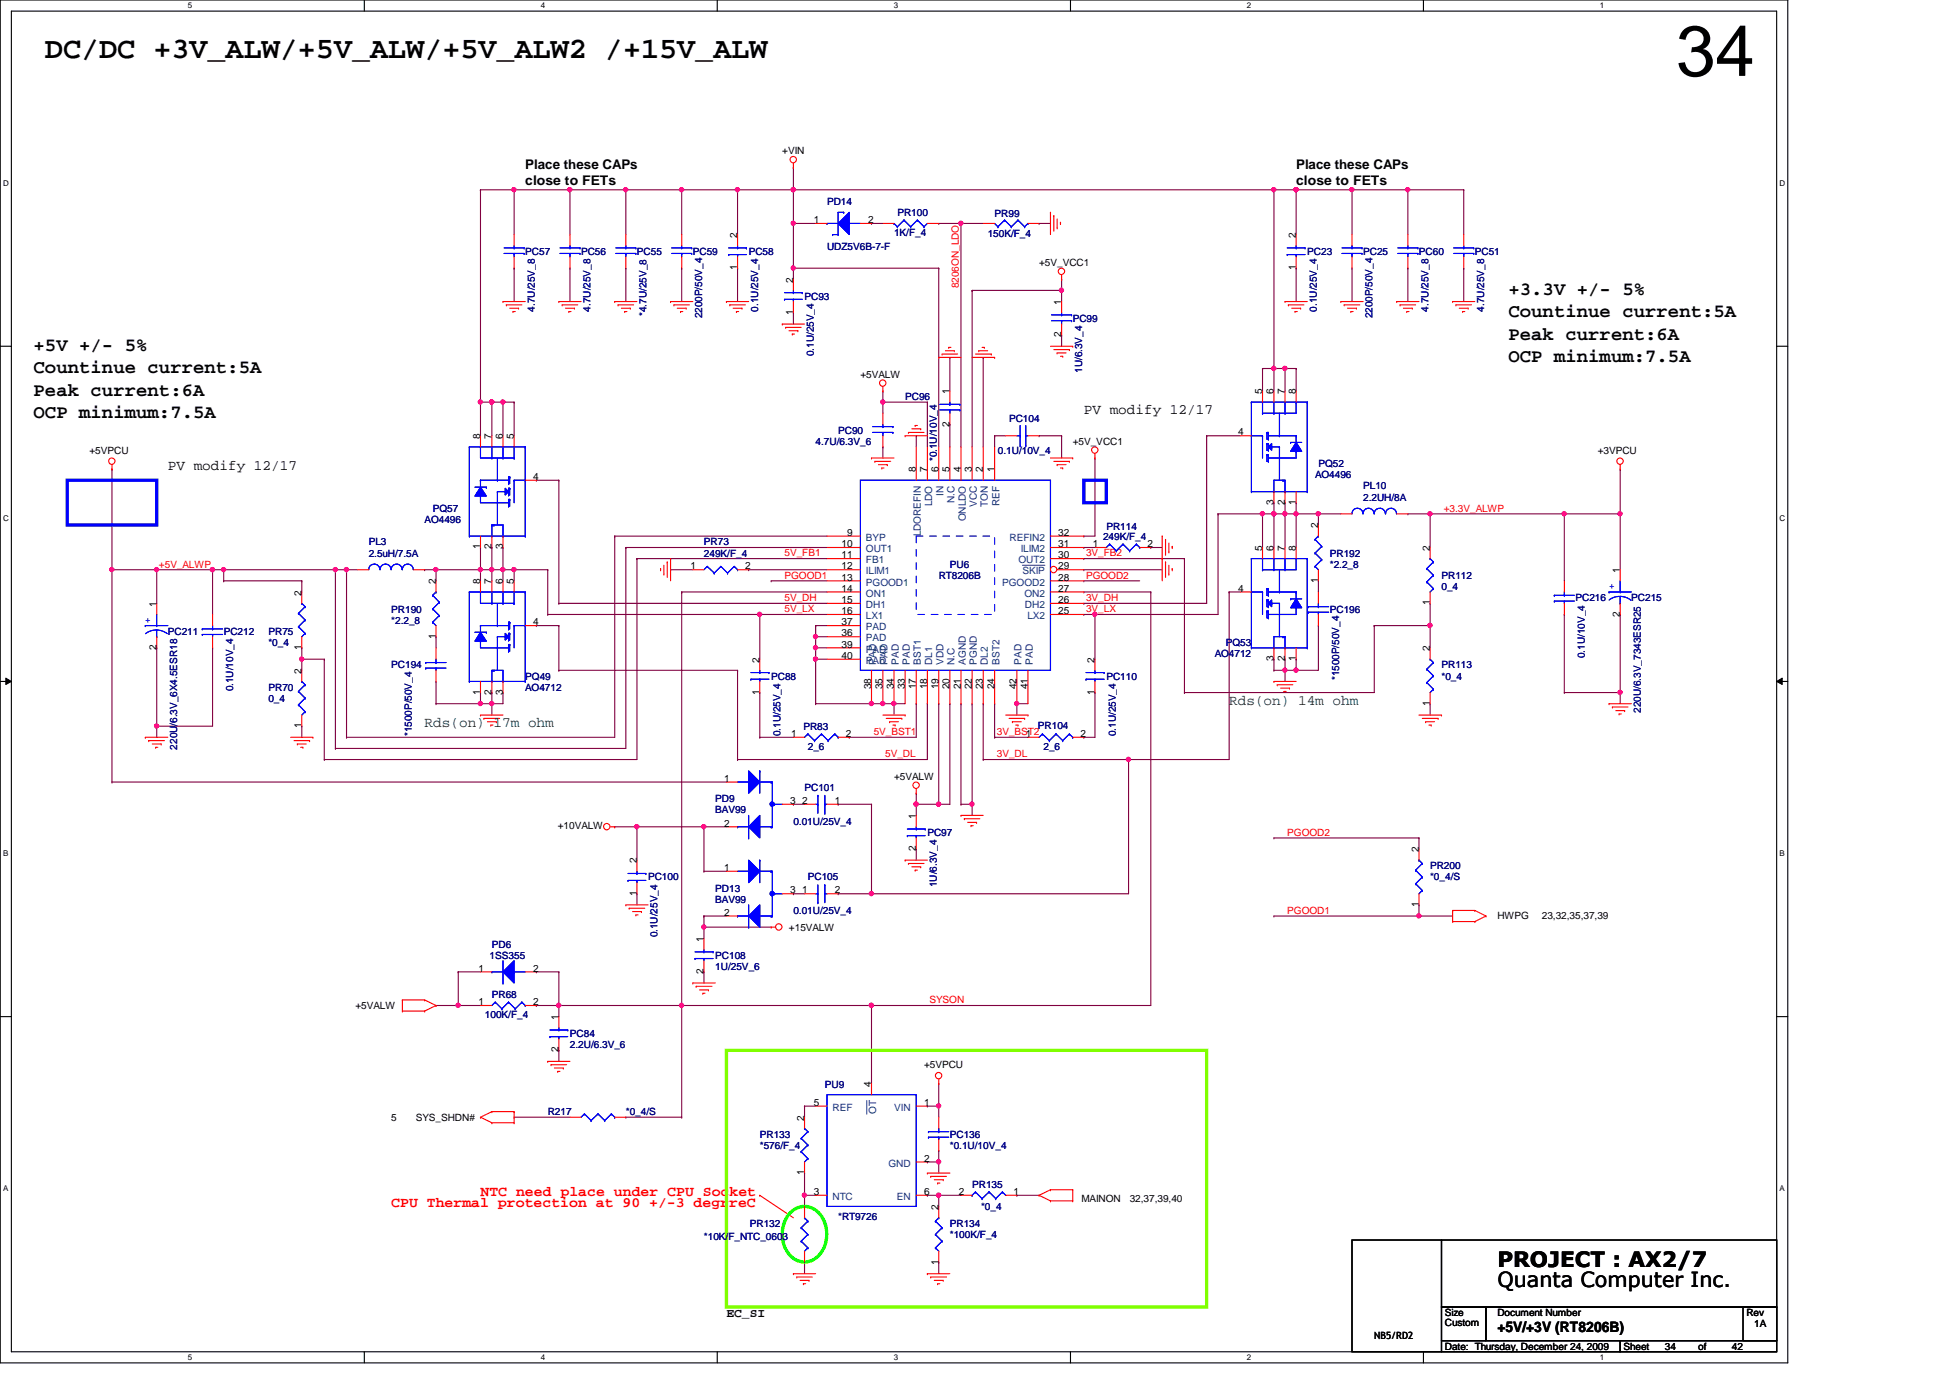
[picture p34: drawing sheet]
<svg xmlns="http://www.w3.org/2000/svg" width="297mm" height="210mm" viewBox="0 0 297 210" stroke-linecap="round" stroke-linejoin="round" font-family="sans-serif">
<defs><g id="words">
<text font-size="10.9" x="255.3" y="11.6">34</text>
<text font-size="4.6" x="6.9" y="8.9">DC/DC +3V_ALW/+5V_ALW/+5V_ALW2 /+15V_ALW</text>
<g font-size="3.2">
<text x="228.1" y="196">Quanta Computer Inc.</text>
<text x="228.1" y="193">PROJECT : AX2/7</text>
</g>
<g font-size="2.9">
<text x="229.8" y="45">+3.3V +/- 5%</text>
<text x="5.1" y="53.5">+5V +/- 5%</text>
<text x="229.8" y="51.8">Peak current:6A</text>
<text x="229.8" y="48.3">Countinue current:5A</text>
<text x="5.1" y="56.9">Countinue current:5A</text>
<text x="229.8" y="55.2">OCP minimum:7.5A</text>
<text x="5.1" y="60.3">Peak current:6A</text>
<text x="5.1" y="63.7">OCP minimum:7.5A</text>
</g>
<g font-size="2.2">
<text x="165.1" y="63.1">PV modify 12/17</text>
<text x="25.6" y="71.6">PV modify 12/17</text>
<text x="228.1" y="202.9">+5V/+3V (RT8206B)</text>
</g>
<g font-size="2.2" fill="#008000">
<text x="187.2" y="107.3">Rds(on) 14m ohm</text>
<text x="64.7" y="110.7">Rds(on) 17m ohm</text>
</g>
<g font-size="2.2" fill="#f00">
<text x="59.6" y="183.9">CPU Thermal protection at 90 +/-3 degrreC</text>
<text x="73.2" y="182.2">NTC need place under CPU Socket</text>
</g>
<g font-size="2">
<text x="80" y="25.7">Place these CAPs</text>
<text x="80" y="28.2">close to FETs</text>
<text x="197.4" y="25.7">Place these CAPs</text>
<text x="197.4" y="28.2">close to FETs</text>
</g>
<text font-size="1.9" x="110.7" y="200.7">EC_SI</text>
<g font-size="1.5">
<text x="119.2" y="23.5">+VIN</text>
<text x="123.9" y="34">1</text>
<text x="132.2" y="34">2</text>
<text x="112.3" y="41.1" transform="rotate(-90 112.3 41.1)">1</text>
<text x="112.3" y="36.2" transform="rotate(-90 112.3 36.2)">2</text>
<text x="158.3" y="40.5">+5V_VCC1</text>
<text x="197.4" y="41.1" transform="rotate(-90 197.4 41.1)">1</text>
<text x="197.4" y="36.2" transform="rotate(-90 197.4 36.2)">2</text>
<text x="120.8" y="48" transform="rotate(-90 120.8 48)">1</text>
<text x="120.8" y="43.1" transform="rotate(-90 120.8 43.1)">2</text>
<text x="161.7" y="46.4" transform="rotate(-90 161.7 46.4)">1</text>
<text x="161.7" y="51.4" transform="rotate(-90 161.7 51.4)">2</text>
<text x="131.1" y="57.5">+5VALW</text>
<text x="144.6" y="65" transform="rotate(-90 144.6 65)">2</text>
<text x="144.6" y="60.1" transform="rotate(-90 144.6 60.1)">1</text>
<text x="192.3" y="60.1" transform="rotate(-90 192.3 60.1)">5</text>
<text x="194" y="60.1" transform="rotate(-90 194 60.1)">6</text>
<text x="195.7" y="60.1" transform="rotate(-90 195.7 60.1)">7</text>
<text x="197.4" y="60.1" transform="rotate(-90 197.4 60.1)">8</text>
<text x="13.6" y="69.1">+5VPCU</text>
<text x="73.1" y="66.9" transform="rotate(-90 73.1 66.9)">8</text>
<text x="74.9" y="66.9" transform="rotate(-90 74.9 66.9)">7</text>
<text x="76.6" y="66.9" transform="rotate(-90 76.6 66.9)">6</text>
<text x="78.3" y="66.9" transform="rotate(-90 78.3 66.9)">5</text>
<text x="139.5" y="72" transform="rotate(-90 139.5 72)">8</text>
<text x="141.2" y="72" transform="rotate(-90 141.2 72)">7</text>
<text x="143" y="72" transform="rotate(-90 143 72)">6 *0.1U/10V_4</text>
<text x="144.6" y="72" transform="rotate(-90 144.6 72)">5</text>
<text x="146.3" y="72" transform="rotate(-90 146.3 72)">4</text>
<text x="148" y="72" transform="rotate(-90 148 72)">3</text>
<text x="149.7" y="72" transform="rotate(-90 149.7 72)">2</text>
<text x="151.5" y="72" transform="rotate(-90 151.5 72)">1</text>
<text x="163.4" y="67.8">+5V_VCC1</text>
<text x="188.6" y="66.3">4</text>
<text x="243.4" y="69.1">+3VPCU</text>
<text x="81.2" y="73.1">4</text>
<text x="194" y="76.9" transform="rotate(-90 194 76.9)">3</text>
<text x="195.7" y="76.9" transform="rotate(-90 195.7 76.9)">2</text>
<text x="197.4" y="76.9" transform="rotate(-90 197.4 76.9)">1</text>
<text x="73.1" y="83.7" transform="rotate(-90 73.1 83.7)">1</text>
<text x="74.9" y="83.7" transform="rotate(-90 74.9 83.7)">2</text>
<text x="76.6" y="83.7" transform="rotate(-90 76.6 83.7)">3</text>
<text x="128.2" y="83.4">10</text>
<text x="129" y="81.6">9</text>
<text x="161.2" y="83.4">31</text>
<text x="161.2" y="81.6">32</text>
<text x="166.5" y="83.4">1</text>
<text x="174.8" y="83.4">2</text>
<text x="192.3" y="83.9" transform="rotate(-90 192.3 83.9)">5</text>
<text x="194" y="83.9" transform="rotate(-90 194 83.9)">6</text>
<text x="195.7" y="83.9" transform="rotate(-90 195.7 83.9)">7</text>
<text x="197.4" y="83.9" transform="rotate(-90 197.4 83.9)">8</text>
<text x="200.8" y="80.5" transform="rotate(-90 200.8 80.5)">2</text>
<text x="217.8" y="83.9" transform="rotate(-90 217.8 83.9)">2</text>
<text x="66.4" y="89" transform="rotate(-90 66.4 89)">2</text>
<text x="73.1" y="89" transform="rotate(-90 73.1 89)">8</text>
<text x="74.9" y="89" transform="rotate(-90 74.9 89)">7</text>
<text x="76.6" y="89" transform="rotate(-90 76.6 89)">6</text>
<text x="78.3" y="89" transform="rotate(-90 78.3 89)">5</text>
<text x="105.2" y="86.7">1</text>
<text x="113.5" y="86.7">2</text>
<text x="128.2" y="85">11</text>
<text x="128.2" y="86.7">12</text>
<text x="128.2" y="88.4">13</text>
<text x="161.2" y="88.4">28</text>
<text x="161.2" y="86.7">29</text>
<text x="161.2" y="85">30</text>
<text x="200.8" y="88.8" transform="rotate(-90 200.8 88.8)">1</text>
<text x="246.8" y="87.3" transform="rotate(-90 246.8 87.3)">1</text>
<text x="23.8" y="92.4" transform="rotate(-90 23.8 92.4)">1</text>
<text x="45.9" y="90.7" transform="rotate(-90 45.9 90.7)">2</text>
<text x="81.2" y="95.2">4</text>
<text x="128.2" y="90.1">14</text>
<text x="128.2" y="91.9">15</text>
<text x="128.2" y="93.6">16</text>
<text x="128.2" y="95.2">37</text>
<text x="161.2" y="93.6">25</text>
<text x="161.2" y="91.9">26</text>
<text x="161.2" y="90.1">27</text>
<text x="188.6" y="90.1">4</text>
<text x="217.8" y="92.2" transform="rotate(-90 217.8 92.2)">1</text>
<text x="246.8" y="93.9" transform="rotate(-90 246.8 93.9)">2</text>
<text x="23.8" y="99" transform="rotate(-90 23.8 99)">2</text>
<text x="45.9" y="99" transform="rotate(-90 45.9 99)">1</text>
<text x="66.4" y="97.3" transform="rotate(-90 66.4 97.3)">1</text>
<text x="115.7" y="100.9" transform="rotate(-90 115.7 100.9)">2</text>
<text x="128.2" y="96.9">36</text>
<text x="128.2" y="98.6">39</text>
<text x="128.2" y="100.4">40</text>
<text x="166.7" y="100.9" transform="rotate(-90 166.7 100.9)">2</text>
<text x="194" y="100.7" transform="rotate(-90 194 100.7)">3</text>
<text x="195.7" y="100.7" transform="rotate(-90 195.7 100.7)">2</text>
<text x="197.4" y="100.7" transform="rotate(-90 197.4 100.7)">1</text>
<text x="217.8" y="99.2" transform="rotate(-90 217.8 99.2)">2</text>
<text x="45.9" y="102.6" transform="rotate(-90 45.9 102.6)">2</text>
<text x="73.1" y="105.8" transform="rotate(-90 73.1 105.8)">1</text>
<text x="74.9" y="105.8" transform="rotate(-90 74.9 105.8)">2</text>
<text x="76.6" y="105.8" transform="rotate(-90 76.6 105.8)">3</text>
<text x="115.7" y="105.8" transform="rotate(-90 115.7 105.8)">1</text>
<text x="132.7" y="105" transform="rotate(-90 132.7 105)">38</text>
<text x="134.4" y="105" transform="rotate(-90 134.4 105)">35</text>
<text x="136.1" y="105" transform="rotate(-90 136.1 105)">34</text>
<text x="137.8" y="105" transform="rotate(-90 137.8 105)">33</text>
<text x="139.5" y="105" transform="rotate(-90 139.5 105)">17</text>
<text x="141.2" y="105" transform="rotate(-90 141.2 105)">18</text>
<text x="143" y="105" transform="rotate(-90 143 105)">19</text>
<text x="144.6" y="105" transform="rotate(-90 144.6 105)">20</text>
<text x="146.3" y="105" transform="rotate(-90 146.3 105)">21</text>
<text x="148" y="105" transform="rotate(-90 148 105)">22</text>
<text x="149.7" y="105" transform="rotate(-90 149.7 105)">23</text>
<text x="151.5" y="105" transform="rotate(-90 151.5 105)">24</text>
<text x="154.9" y="105" transform="rotate(-90 154.9 105)">42</text>
<text x="156.5" y="105" transform="rotate(-90 156.5 105)">41</text>
<text x="166.7" y="105.8" transform="rotate(-90 166.7 105.8)">1</text>
<text x="217.8" y="107.5" transform="rotate(-90 217.8 107.5)">1</text>
<text x="45.9" y="111" transform="rotate(-90 45.9 111)">1</text>
<text x="120.5" y="112.3">1</text>
<text x="128.9" y="112.3">2</text>
<text x="156.2" y="112.3">1</text>
<text x="164.6" y="112.3">2</text>
<text x="110.3" y="119.1">1</text>
<text x="136.2" y="118.8">+5VALW</text>
<text x="110.3" y="125.9">2</text>
<text x="120.4" y="122.5">3</text>
<text x="122.2" y="122.5">2</text>
<text x="127.2" y="122.5">1</text>
<text x="139.5" y="124.8" transform="rotate(-90 139.5 124.8)">1</text>
<text x="85" y="126.3">+10VALW</text>
<text x="97" y="131.5" transform="rotate(-90 97 131.5)">2</text>
<text x="139.5" y="129.7" transform="rotate(-90 139.5 129.7)">2</text>
<text x="216.1" y="129.8" transform="rotate(-90 216.1 129.8)">2</text>
<text x="97" y="136.5" transform="rotate(-90 97 136.5)">1</text>
<text x="110.3" y="132.7">1</text>
<text x="120.4" y="136.1">3</text>
<text x="122.2" y="136.1">1</text>
<text x="127.2" y="136.1">2</text>
<text x="107.2" y="143.5" transform="rotate(-90 107.2 143.5)">1</text>
<text x="110.3" y="139.5">2</text>
<text x="120.2" y="141.8">+15VALW</text>
<text x="216.1" y="138.2" transform="rotate(-90 216.1 138.2)">1</text>
<text x="228.1" y="139.9">HWPG</text>
<text x="234.9" y="139.9">23,32,35,37,39</text>
<text x="72.9" y="148">1</text>
<text x="81.2" y="148">2</text>
<text x="107.2" y="148.4" transform="rotate(-90 107.2 148.4)">2</text>
<text x="54.1" y="153.7">+5VALW</text>
<text x="72.9" y="153.1">1</text>
<text x="81.2" y="153.1">2</text>
<text x="85.1" y="155.4" transform="rotate(-90 85.1 155.4)">1</text>
<text x="85.1" y="160.3" transform="rotate(-90 85.1 160.3)">2</text>
<text x="132.7" y="165.6" transform="rotate(-90 132.7 165.6)">4</text>
<text x="140.8" y="162.7">+5VPCU</text>
<text x="59.6" y="170.7">5</text>
<text x="63.3" y="170.7">SYS_SHDN#</text>
<text x="122.5" y="170.7" transform="rotate(-90 122.5 170.7)">2</text>
<text x="123.9" y="168.4">5</text>
<text x="140.8" y="168.4">1</text>
<text x="122.5" y="179" transform="rotate(-90 122.5 179)">1</text>
<text x="140.8" y="177">2</text>
<text x="123.9" y="182">3</text>
<text x="140.8" y="182">6</text>
<text x="143" y="184.3" transform="rotate(-90 143 184.3)">2</text>
<text x="146" y="182">2</text>
<text x="154.4" y="182">1</text>
<text x="164.8" y="183.1">MAINON</text>
<text x="172.1" y="183.1">32,37,39,40</text>
<text x="143" y="192.6" transform="rotate(-90 143 192.6)">1</text>
<text x="220.1" y="200.5">Size</text>
<text x="220.1" y="202">Custom</text>
<text x="228.1" y="200.5">Document Number</text>
<text x="266" y="200.5">Rev</text>
<text x="267.2" y="202.2">1A</text>
<text x="209.3" y="204">NB5/RD2</text>
<text x="220.1" y="205.6">Date: Thursday, December 24, 2009</text>
<text x="247.3" y="205.6">Sheet</text>
<text x="253.6" y="205.6">34</text>
<text x="258.7" y="205.6">of</text>
<text x="263.8" y="205.6">42</text>
</g>
<g font-size="1.5" fill="#000080">
<text x="126" y="31.2">PD14</text>
<text x="136.2" y="35.9">1K/F_4</text>
<text x="136.7" y="32.9">PR100</text>
<text x="151.5" y="33.1">PR99</text>
<text x="80" y="38.8">PC57</text>
<text x="88.5" y="38.8">PC56</text>
<text x="97" y="38.8">PC55</text>
<text x="105.5" y="38.8">PC59</text>
<text x="114" y="38.8">PC58</text>
<text x="126" y="38.1">UDZ5V6B-7-F</text>
<text x="150.4" y="36.1">150K/F_4</text>
<text x="199.1" y="38.8">PC23</text>
<text x="207.6" y="38.8">PC25</text>
<text x="216.2" y="38.8">PC60</text>
<text x="224.7" y="38.8">PC51</text>
<text x="81.4" y="47.5" transform="rotate(-90 81.4 47.5)">4.7U/25V_8</text>
<text x="90" y="47.5" transform="rotate(-90 90 47.5)">4.7U/25V_8</text>
<text x="115.5" y="47.5" transform="rotate(-90 115.5 47.5)">0.1U/25V_4</text>
<text x="122.6" y="45.6">PC93</text>
<text x="200.6" y="47.5" transform="rotate(-90 200.6 47.5)">0.1U/25V_4</text>
<text x="217.6" y="47.5" transform="rotate(-90 217.6 47.5)">4.7U/25V_8</text>
<text x="226.1" y="47.5" transform="rotate(-90 226.1 47.5)">4.7U/25V_8</text>
<text x="98.5" y="48.1" transform="rotate(-90 98.5 48.1)">*4.7U/25V_8</text>
<text x="107" y="48.5" transform="rotate(-90 107 48.5)">2200P/50V_4</text>
<text x="163.4" y="49">PC99</text>
<text x="209.1" y="48.5" transform="rotate(-90 209.1 48.5)">2200P/50V_4</text>
<text x="124" y="54.3" transform="rotate(-90 124 54.3)">0.1U/25V_4</text>
<text x="164.8" y="56.8" transform="rotate(-90 164.8 56.8)">1U/6.3V_4</text>
<text x="137.9" y="61">PC96</text>
<text x="153.7" y="64.3">PC104</text>
<text x="124.2" y="67.8">4.7U/6.3V_6</text>
<text x="127.7" y="66">PC90</text>
<text x="152" y="69.1">0.1U/10V_4</text>
<text x="200.8" y="71.2">PQ52</text>
<text x="65.9" y="78">PQ57</text>
<text x="200.3" y="72.9">AO4496</text>
<text x="207.6" y="74.5">PL10</text>
<text x="207.6" y="76.3">2.2UH/8A</text>
<text x="56.2" y="83.1">PL3</text>
<text x="64.7" y="79.7">AO4496</text>
<text x="107.2" y="83.1">PR73</text>
<text x="168" y="82.2">249K/F_4</text>
<text x="168.5" y="80.7">PR114</text>
<text x="56.2" y="84.8">2.5uH/7.5A</text>
<text x="107.2" y="84.8">249K/F_4</text>
<text x="143" y="88.2">RT8206B</text>
<text x="144.7" y="86.5">PU6</text>
<text x="202.6" y="84.8">PR192</text>
<text x="202.6" y="86.5">*2.2_8</text>
<text x="219.6" y="88.2">PR112</text>
<text x="219.6" y="89.9">0_4</text>
<text x="59.6" y="93.3">PR190</text>
<text x="59.6" y="95">*2.2_8</text>
<text x="202.6" y="93.3">PC196</text>
<text x="240" y="91.6">PC216</text>
<text x="248.5" y="91.6">PC215</text>
<text x="25.6" y="96.7">PC211</text>
<text x="34.1" y="96.7">PC212</text>
<text x="40.9" y="96.7">PR75</text>
<text x="40.9" y="98.4">*0_4</text>
<text x="59.6" y="101.8">PC194</text>
<text x="185" y="100.1">AO4712</text>
<text x="186.7" y="98.4">PQ53</text>
<text x="219.6" y="101.8">PR113</text>
<text x="241.4" y="100.2" transform="rotate(-90 241.4 100.2)">0.1U/10V_4</text>
<text x="35.5" y="105.3" transform="rotate(-90 35.5 105.3)">0.1U/10V_4</text>
<text x="40.9" y="105.2">PR70</text>
<text x="40.9" y="106.9">0_4</text>
<text x="80" y="103.5">PQ49</text>
<text x="80" y="105.2">AO4712</text>
<text x="117.5" y="103.5">PC88</text>
<text x="168.5" y="103.5">PC110</text>
<text x="204" y="103.6" transform="rotate(-90 204 103.6)">*1500P/50V_4</text>
<text x="219.6" y="103.5">*0_4</text>
<text x="62.7" y="112.1" transform="rotate(-90 62.7 112.1)">*1500P/50V_4</text>
<text x="118.9" y="112.1" transform="rotate(-90 118.9 112.1)">0.1U/25V_4</text>
<text x="122.4" y="111.2">PR83</text>
<text x="158.1" y="111">PR104</text>
<text x="170" y="112.1" transform="rotate(-90 170 112.1)">0.1U/25V_4</text>
<text x="249.9" y="108.6" transform="rotate(-90 249.9 108.6)">220U/6.3V_7343ESR25</text>
<text x="27" y="114.2" transform="rotate(-90 27 114.2)">220U/6.3V_6X4.5ESR18</text>
<text x="123.1" y="114.2">2_6</text>
<text x="159" y="114.2">2_6</text>
<text x="109" y="122.2">PD9</text>
<text x="109" y="123.9">BAV99</text>
<text x="120.9" y="125.6">0.01U/25V_4</text>
<text x="122.6" y="120.5">PC101</text>
<text x="141.3" y="127.3">PC97</text>
<text x="98.7" y="134.1">PC100</text>
<text x="109" y="135.8">PD13</text>
<text x="109" y="137.5">BAV99</text>
<text x="123.1" y="134.1">PC105</text>
<text x="142.7" y="135.1" transform="rotate(-90 142.7 135.1)">1U/6.3V_4</text>
<text x="217.8" y="132.4">PR200</text>
<text x="217.8" y="134.1">*0_4/S</text>
<text x="100.2" y="142.8" transform="rotate(-90 100.2 142.8)">0.1U/25V_4</text>
<text x="120.9" y="139.2">0.01U/25V_4</text>
<text x="74.6" y="146">1SS355</text>
<text x="74.9" y="144.4">PD6</text>
<text x="109" y="146">PC108</text>
<text x="109" y="147.7">1U/25V_6</text>
<text x="73.9" y="155.1">100K/F_4</text>
<text x="74.9" y="152">PR68</text>
<text x="86.8" y="157.9">PC84</text>
<text x="86.8" y="159.6">2.2U/6.3V_6</text>
<text x="125.6" y="165.8">PU9</text>
<text x="83.4" y="169.9">R217</text>
<text x="95.3" y="169.9">*0_4/S</text>
<text x="115.7" y="173.3">PR133</text>
<text x="144.7" y="173.3">PC136</text>
<text x="115.7" y="175">*576/F_4</text>
<text x="144.7" y="175">*0.1U/10V_4</text>
<text x="127.7" y="185.8">*RT9726</text>
<text x="148.1" y="180.9">PR135</text>
<text x="149.4" y="184.3">*0_4</text>
<text x="107.2" y="188.9">*10K/F_NTC_0603</text>
<text x="114.2" y="186.9">PR132</text>
<text x="144.7" y="186.9">PR134</text>
<text x="144.7" y="188.6">*100K/F_4</text>
</g>
<g font-size="1.5" fill="#f00">
<text x="146" y="43.9" transform="rotate(-90 146 43.9)">8206ON_LDO</text>
<text x="219.9" y="77.9">+3.3V_ALWP</text>
<text x="24.2" y="86.4">+5V_ALWP</text>
<text x="119.5" y="84.8">5V_FB1</text>
<text x="119.5" y="88.1">PGOOD1</text>
<text x="165.4" y="84.8">3V_FB2</text>
<text x="165.4" y="88.1">PGOOD2</text>
<text x="119.5" y="93.3">5V_LX</text>
<text x="119.5" y="91.6">5V_DH</text>
<text x="165.4" y="93.3">3V_LX</text>
<text x="165.4" y="91.6">3V_DH</text>
<text x="133.1" y="112">5V_BST1</text>
<text x="151.8" y="112">3V_BST2</text>
<text x="134.8" y="115.4">5V_DL</text>
<text x="151.8" y="115.4">3V_DL</text>
<text x="196.1" y="127.3">PGOOD2</text>
<text x="196.1" y="139.2">PGOOD1</text>
<text x="141.6" y="152.8">SYSON</text>
</g>
<g font-size="1.5" fill="#004080">
<text x="142" y="77.1" transform="rotate(-90 142 77.1)">LDO</text>
<text x="143.7" y="75.5" transform="rotate(-90 143.7 75.5)">IN</text>
<text x="145.4" y="76.6" transform="rotate(-90 145.4 76.6)">N.C</text>
<text x="148.8" y="77.2" transform="rotate(-90 148.8 77.2)">VCC</text>
<text x="150.5" y="77.2" transform="rotate(-90 150.5 77.2)">TON</text>
<text x="152.2" y="77" transform="rotate(-90 152.2 77)">REF</text>
<text x="131.9" y="82.4">BYP</text>
<text x="140.3" y="81.7" transform="rotate(-90 140.3 81.7)">LDOREFIN</text>
<text x="147.1" y="79.4" transform="rotate(-90 147.1 79.4)">ONLDO</text>
<text x="153.8" y="82.4">REFIN2</text>
<text x="131.9" y="84.1">OUT1</text>
<text x="131.9" y="85.8">FB1</text>
<text x="131.9" y="87.5">ILIM1</text>
<text x="131.9" y="89.2">PGOOD1</text>
<text x="152.7" y="89.2">PGOOD2</text>
<text x="155.1" y="85.8">OUT2</text>
<text x="155.5" y="84.1">ILIM2</text>
<text x="155.7" y="87.5">SKIP</text>
<text x="131.9" y="90.9">ON1</text>
<text x="131.9" y="92.6">DH1</text>
<text x="131.9" y="94.3">LX1</text>
<text x="156" y="90.9">ON2</text>
<text x="156.1" y="92.6">DH2</text>
<text x="156.5" y="94.3">LX2</text>
<text x="131.9" y="97.7">PAD</text>
<text x="131.9" y="96">PAD</text>
<text x="131.9" y="99.4">PAD</text>
<text x="131.9" y="101.1">PAD</text>
<text x="133.5" y="101.3" transform="rotate(-90 133.5 101.3)">PAD</text>
<text x="135.2" y="101.3" transform="rotate(-90 135.2 101.3)">PAD</text>
<text x="136.9" y="101.3" transform="rotate(-90 136.9 101.3)">PAD</text>
<text x="138.6" y="101.3" transform="rotate(-90 138.6 101.3)">PAD</text>
<text x="140.3" y="101.3" transform="rotate(-90 140.3 101.3)">BST1</text>
<text x="142" y="101.3" transform="rotate(-90 142 101.3)">DL1</text>
<text x="143.7" y="101.3" transform="rotate(-90 143.7 101.3)">VDD</text>
<text x="145.4" y="101.3" transform="rotate(-90 145.4 101.3)">N.C</text>
<text x="147.1" y="101.3" transform="rotate(-90 147.1 101.3)">AGND</text>
<text x="148.8" y="101.3" transform="rotate(-90 148.8 101.3)">PGND</text>
<text x="150.5" y="101.3" transform="rotate(-90 150.5 101.3)">DL2</text>
<text x="152.2" y="101.3" transform="rotate(-90 152.2 101.3)">BST2</text>
<text x="155.6" y="101.3" transform="rotate(-90 155.6 101.3)">PAD</text>
<text x="157.3" y="101.3" transform="rotate(-90 157.3 101.3)">PAD</text>
<text x="126.8" y="169.2">REF</text>
<text x="133.5" y="169.7" transform="rotate(-90 133.5 169.7)">OT</text>
<text x="136.2" y="169.2">VIN</text>
<text x="135.3" y="177.7">GND</text>
<text x="126.8" y="182.8">NTC</text>
<text x="136.6" y="182.8">EN</text>
</g>
<g font-size="1.5" fill="#00f">
<text x="245.1" y="89.7">+</text>
<text x="22.1" y="94.8">+</text>
</g>
<g font-size="1.2">
<text x="28.6" y="1.3">5</text>
<text x="82.4" y="1.3">4</text>
<text x="136.1" y="1.3">3</text>
<text x="189.9" y="1.3">2</text>
<text x="243.7" y="1.3">1</text>
<text x=".5" y="28.3">D</text>
<text x="271.1" y="28.3">D</text>
<text x=".5" y="79.4">C</text>
<text x="271.1" y="79.4">C</text>
<text x=".5" y="130.4">B</text>
<text x="271.1" y="130.4">B</text>
<text x=".5" y="181.5">A</text>
<text x="271.1" y="181.5">A</text>
<text x="28.6" y="207.2">5</text>
<text x="82.4" y="207.2">4</text>
<text x="136.1" y="207.2">3</text>
<text x="189.9" y="207.2">2</text>
<text x="243.7" y="207.2">1</text>
</g>
</g></defs>
<path d="M0 0h272.3v207.6h-272.3zM1.7 1.7h268.9v204.2h-268.9z" fill="none" stroke="#000" stroke-width=".17"/>
<g fill="#fff">
<path d="M28.6 .2h.6v1.3h-.6z"/>
<path d="M28.6 206.1h.6v1.3h-.6z"/>
</g>
<path d="M55.5 0v1.7M55.5 205.9v1.7" fill="none" stroke="#000" stroke-width=".17"/>
<g fill="#fff">
<path d="M82.4 .2h.6v1.3h-.6z"/>
<path d="M82.4 206.1h.6v1.3h-.6z"/>
</g>
<path d="M109.3 0v1.7M109.3 205.9v1.7" fill="none" stroke="#000" stroke-width=".17"/>
<g fill="#fff">
<path d="M136.1 .2h.7v1.3h-.7z"/>
<path d="M136.1 206.1h.7v1.3h-.7z"/>
</g>
<path d="M163.1 0v1.7M163.1 205.9v1.7" fill="none" stroke="#000" stroke-width=".17"/>
<g fill="#fff">
<path d="M189.9 .2h.7v1.3h-.7z"/>
<path d="M189.9 206.1h.7v1.3h-.7z"/>
</g>
<path d="M216.8 0v1.7M216.8 205.9v1.7" fill="none" stroke="#000" stroke-width=".17"/>
<g fill="#fff">
<path d="M243.7 .2h.6v1.3h-.6z"/>
<path d="M243.7 206.1h.6v1.3h-.6z"/>
<path d="M.5 27.2h.8v1.4h-.8z"/>
<path d="M271.1 27.2h.8v1.4h-.8z"/>
<path d="M.5 78.3h.8v1.3h-.8z"/>
<path d="M271.1 78.3h.8v1.3h-.8z"/>
</g>
<path d="M0 52.7h1.7M270.6 52.7h1.7" fill="none" stroke="#000" stroke-width=".17"/>
<g fill="#fff">
<path d="M.5 129.3h.7v1.4h-.7z"/>
<path d="M271.1 129.3h.7v1.4h-.7z"/>
</g>
<path d="M0 103.8h1.7M270.6 103.8h1.7" fill="none" stroke="#000" stroke-width=".17"/>
<path d="M.9 103.3l.8 .5-.8 .5zM270.6 103.8l.9-.5v1z" fill="#000"/>
<path d="M.9 103.3l.8 .5-.8 .5zM270.6 103.8l.9-.5v1z" fill="none" stroke="#000" stroke-width=".15"/>
<g fill="#fff">
<path d="M.5 180.4h.7v1.3h-.7z"/>
<path d="M271.1 180.4h.7v1.3h-.7z"/>
</g>
<path d="M0 154.9h1.7M270.6 154.9h1.7" fill="none" stroke="#000" stroke-width=".17"/>
<g fill="none" stroke="#800040" stroke-width=".17">
<path d="M73.2 28.9h.1M73.2 28.9h5.1M78.3 28.9h.1M78.3 28.9v6.8M78.3 40.9h.1M78.3 40.9v5M214.5 40.9h.1M214.5 40.9v5M223 40.9h.1M223 40.9v5M73.2 61.3h.1M73.2 61.3v5.1"/>
<path d="M73.2 86.8h.1M73.2 86.8v1.7M76.6 86.8h.1M76.6 86.8v1.7M81.7 95.3h.1M81.7 95.3h3.4M85.1 95.3h.1M85.1 95.3v6.8M85.1 153.2h.1M85.1 160h.1M85.1 153.2v1.7M85.1 160v1.7"/>
</g>
<circle cx="73.2" cy="61.2" r=".32" fill="#f0f"/>
<circle cx="73.2" cy="61.2" r=".32" fill="none" stroke="#f0f" stroke-width=".17"/>
<path d="M214.5 28.9h.1M214.5 28.9v6.8M73.2 61.3h.1M73.2 61.3h1.7M78.3 86.8h.1M78.3 86.8v1.7" fill="none" stroke="#800040" stroke-width=".17"/>
<circle cx="78.3" cy="86.8" r=".32" fill="#f0f"/>
<circle cx="78.3" cy="86.8" r=".32" fill="none" stroke="#f0f" stroke-width=".17"/>
<path d="M214.5 28.9h.1M214.5 28.9h8.5M223 28.9h.1M223 28.9v6.8M76.6 61.3h.1M76.6 61.3h1.7M246.8 71.5h.1M246.8 71.5v6.8M76.6 86.8h.1M76.6 86.8h1.7" fill="none" stroke="#800040" stroke-width=".17"/>
<circle cx="246.8" cy="78.2" r=".32" fill="#f0f"/>
<circle cx="246.8" cy="78.2" r=".32" fill="none" stroke="#f0f" stroke-width=".17"/>
<path d="M76.6 61.3h.1M76.6 61.3v5.1" fill="none" stroke="#800040" stroke-width=".17"/>
<circle cx="76.6" cy="61.2" r=".32" fill="#f0f"/>
<circle cx="76.6" cy="61.2" r=".32" fill="none" stroke="#f0f" stroke-width=".17"/>
<g fill="none" stroke="#800040" stroke-width=".17">
<path d="M78.3 61.3h.1M78.3 61.3v5.1M146.4 107.2h.1M146.4 107.2v15.3M146.4 122.5h.1M146.4 122.5h1.7M66.4 153.2h.1M69.8 148h.1M69.8 148h3.4M69.8 148v5.2h-3.4M81.7 148h.1M81.7 148h3.4"/>
<path d="M85.1 153.2h.1M85.1 153.2h18.7"/>
</g>
<circle cx="103.8" cy="153.1" r=".32" fill="#f0f"/>
<circle cx="103.8" cy="153.1" r=".32" fill="none" stroke="#f0f" stroke-width=".17"/>
<circle cx="85.1" cy="153.1" r=".32" fill="#f0f"/>
<circle cx="85.1" cy="153.1" r=".32" fill="none" stroke="#f0f" stroke-width=".17"/>
<path d="M112.3 102.1h.1M112.3 102.1v13.6M107.2 132.7h.1M107.2 139.5h.1M107.2 132.7h3.5M107.2 139.5h3.5M143 122.5h.1M143 122.5h1.7M107.2 141.2h.1M107.2 141.2v1.8" fill="none" stroke="#800040" stroke-width=".17"/>
<circle cx="107.2" cy="141.2" r=".32" fill="#f0f"/>
<circle cx="107.2" cy="141.2" r=".32" fill="none" stroke="#f0f" stroke-width=".17"/>
<path d="M149.8 54.4h.1M149.8 54.4v13.7M139.6 66.4h.1M139.6 66.4v1.7M166.8 93.6h.1M166.8 93.6v6.8" fill="none" stroke="#800040" stroke-width=".17"/>
<circle cx="166.8" cy="93.6" r=".32" fill="#f0f"/>
<circle cx="166.8" cy="93.6" r=".32" fill="none" stroke="#f0f" stroke-width=".17"/>
<g fill="none" stroke="#800040" stroke-width=".17">
<path d="M120.9 40.9h.1M120.9 40.9h22.1M143 40.9h.1M143 40.9v27.2M97 85.1h.1M97 85.1h29M165.1 93.6h.1M165.1 93.6h20.4M166.8 93.6h.1M187.2 90.2h.1M187.2 90.2h1.7M17.1 119.1h.1"/>
<path d="M17.1 119.1h93.6M165.1 112.3h.1M166.8 105.5h.1M166.8 105.5v6.8h-1.7M97 136.1h.1M97 136.1v1.7M107.2 148h.1M107.2 148v1.7"/>
</g>
<circle cx="120.8" cy="40.8" r=".32" fill="#f0f"/>
<circle cx="120.8" cy="40.8" r=".32" fill="none" stroke="#f0f" stroke-width=".17"/>
<path d="M185.5 78.3h.1M185.5 78.3v15.3M17.1 86.8h.1M17.1 86.8v32.3M149.8 107.2h.1M149.8 107.2v8.5" fill="none" stroke="#800040" stroke-width=".17"/>
<circle cx="17" cy="86.8" r=".32" fill="#f0f"/>
<circle cx="17" cy="86.8" r=".32" fill="none" stroke="#f0f" stroke-width=".17"/>
<path d="M107.2 125.9h.1M107.2 125.9h3.5" fill="none" stroke="#800040" stroke-width=".17"/>
<circle cx="107.2" cy="125.9" r=".32" fill="#f0f"/>
<circle cx="107.2" cy="125.9" r=".32" fill="none" stroke="#f0f" stroke-width=".17"/>
<path d="M32.4 86.8h.1M32.4 86.8h1.7M95.3 83.4h.1M95.3 83.4v30.6M175.3 90.2h.1M175.3 90.2v63M180.4 85.1h.1M180.4 85.1v20.4M217.8 107.2h.1M217.8 107.2v1.7" fill="none" stroke="#800040" stroke-width=".17"/>
<circle cx="32.4" cy="86.8" r=".32" fill="#f0f"/>
<circle cx="32.4" cy="86.8" r=".32" fill="none" stroke="#f0f" stroke-width=".17"/>
<g fill="none" stroke="#800040" stroke-width=".17">
<path d="M86.8 28.9h.1M86.8 28.9v6.8M112.3 28.9h.1M112.3 28.9v6.8M86.8 40.9h.1M86.8 40.9v5M51.1 86.8h.1M51.1 86.8v27.2M165.1 85.1h.1M165.1 90.2h.1M165.1 85.1h15.3M165.1 90.2h10.2"/>
<path d="M209.3 95.3h.1M209.3 95.3v10.2h-28.9M51.1 114h.1M51.1 114h44.2M180.4 105.5h.1"/>
</g>
<circle cx="112.3" cy="28.9" r=".32" fill="#f0f"/>
<circle cx="112.3" cy="28.9" r=".32" fill="none" stroke="#f0f" stroke-width=".17"/>
<path d="M112.3 40.9h.1M112.3 40.9v5M148.1 44.2h.1M148.1 44.2h13.6M93.6 81.7h.1M93.6 81.7v30.6h-40.8M52.8 112.3h.1" fill="none" stroke="#800040" stroke-width=".17"/>
<circle cx="161.7" cy="44.2" r=".32" fill="#f0f"/>
<circle cx="161.7" cy="44.2" r=".32" fill="none" stroke="#f0f" stroke-width=".17"/>
<path d="M205.9 28.9h.1M205.9 28.9v6.8M161.7 51.1h.1M161.7 51.1v1.6M205.9 40.9h.1M205.9 40.9v5M52.8 86.8h.1M52.8 86.8v25.5M74.9 105.5h.1M74.9 105.5v1.7" fill="none" stroke="#800040" stroke-width=".17"/>
<circle cx="205.9" cy="28.9" r=".32" fill="#f0f"/>
<circle cx="205.9" cy="28.9" r=".32" fill="none" stroke="#f0f" stroke-width=".17"/>
<path d="M197.4 28.9h.1M197.4 28.9v6.8" fill="none" stroke="#800040" stroke-width=".17"/>
<circle cx="197.4" cy="28.9" r=".32" fill="#f0f"/>
<circle cx="197.4" cy="28.9" r=".32" fill="none" stroke="#f0f" stroke-width=".17"/>
<path d="M194.1 28.9h.1M194.1 28.9h3.3M197.4 40.9h.1M197.4 40.9v5M102.1 86.8h.1M102.1 86.8h3.4M23.9 110.6h.1M23.9 110.6h8.5" fill="none" stroke="#800040" stroke-width=".17"/>
<circle cx="23.8" cy="110.6" r=".32" fill="#f0f"/>
<circle cx="23.8" cy="110.6" r=".32" fill="none" stroke="#f0f" stroke-width=".17"/>
<path d="M74.9 86.8h.1M74.9 86.8h1.7" fill="none" stroke="#800040" stroke-width=".17"/>
<circle cx="76.6" cy="86.8" r=".32" fill="#f0f"/>
<circle cx="76.6" cy="86.8" r=".32" fill="none" stroke="#f0f" stroke-width=".17"/>
<circle cx="74.9" cy="86.8" r=".32" fill="#f0f"/>
<circle cx="74.9" cy="86.8" r=".32" fill="none" stroke="#f0f" stroke-width=".17"/>
<path d="M23.9 86.8h.1M23.9 86.8h8.5M76.6 83.4h.1M76.6 83.4v3.4" fill="none" stroke="#800040" stroke-width=".17"/>
<circle cx="32.4" cy="86.8" r=".32" fill="#f0f"/>
<circle cx="32.4" cy="86.8" r=".32" fill="none" stroke="#f0f" stroke-width=".17"/>
<g fill="none" stroke="#800040" stroke-width=".17">
<path d="M246.8 78.3h.1M246.8 78.3v8.5M17.1 86.8h.1M17.1 86.8h6.8M117.5 88.5h.1M117.5 88.5h8.5M165.1 88.5h.1M165.1 88.5h8.5M175.3 83.4h.1M175.3 83.4h1.7M217.8 95.3h.1M217.8 95.3v3.4"/>
<path d="M74.9 107.2h.1M74.9 107.2v1.7M112.3 115.7h.1M112.3 115.7h29M246.8 105.5h.1M246.8 105.5v1.7M97 125.9h.1M97 125.9v5.1M120.9 136.1h.1M120.9 136.1h1.7"/>
</g>
<circle cx="97" cy="125.9" r=".32" fill="#f0f"/>
<circle cx="97" cy="125.9" r=".32" fill="none" stroke="#f0f" stroke-width=".17"/>
<path d="M171.9 115.7h.1M171.9 115.7v20.4M132.8 122.5h.1M132.8 122.5v13.6" fill="none" stroke="#800040" stroke-width=".17"/>
<circle cx="171.9" cy="115.7" r=".32" fill="#f0f"/>
<circle cx="171.9" cy="115.7" r=".32" fill="none" stroke="#f0f" stroke-width=".17"/>
<path d="M64.7 86.8h.1M64.7 86.8h1.7M66.4 86.8h.1M66.4 86.8v1.7M149.8 115.7h.1M149.8 115.7h22.1M93.6 125.9h.1M93.6 125.9h3.4M132.8 136.1h.1M132.8 136.1h39.1" fill="none" stroke="#800040" stroke-width=".17"/>
<circle cx="132.7" cy="136.1" r=".32" fill="#f0f"/>
<circle cx="132.7" cy="136.1" r=".32" fill="none" stroke="#f0f" stroke-width=".17"/>
<path d="M124.2 98.7h.1M124.2 98.7h1.8M107.2 141.2h.1M107.2 141.2h10.3" fill="none" stroke="#800040" stroke-width=".17"/>
<circle cx="124.2" cy="98.7" r=".32" fill="#f0f"/>
<circle cx="124.2" cy="98.7" r=".32" fill="none" stroke="#f0f" stroke-width=".17"/>
<path d="M146.4 34h.1M146.4 34h3.4M103.8 90.2h.1M103.8 90.2v63M200.8 88.5h.1M200.8 95.3h.1M200.8 88.5v1.7M200.8 95.3v6.8M69.8 153.2h.1M69.8 153.2h3.4" fill="none" stroke="#800040" stroke-width=".17"/>
<circle cx="69.8" cy="153.1" r=".32" fill="#f0f"/>
<circle cx="69.8" cy="153.1" r=".32" fill="none" stroke="#f0f" stroke-width=".17"/>
<g fill="none" stroke="#800040" stroke-width=".17">
<path d="M158.3 66.4h.1M158.3 66.4h3.4M161.7 66.4h.1M161.7 66.4v3.4M197.4 78.3h.1M197.4 78.3h3.4M200.8 78.3h.1M200.8 78.3v1.7M85.1 102.1h.1M85.1 102.1h27.2M144.7 107.2h.1M144.7 107.2v15.3"/>
<path d="M151.5 107.2h.1M151.5 112.3h.1M151.5 107.2v5.1M151.5 112.3h5.1M154.9 107.2h.1M154.9 107.2v1.7M197.4 102.1h.1M197.4 102.1h3.4M139.6 129.3h.1M139.6 129.3v1.7"/>
</g>
<circle cx="154.9" cy="107.2" r=".32" fill="#f0f"/>
<circle cx="154.9" cy="107.2" r=".32" fill="none" stroke="#f0f" stroke-width=".17"/>
<g fill="none" stroke="#800040" stroke-width=".17">
<path d="M78.3 28.9h.1M78.3 28.9h8.5M120.9 34h.1M120.9 28.9h.1M120.9 34h3.3M120.9 28.9v5.1M166.8 69.8h.1M166.8 69.8v11.9h-1.7M124.2 98.7h.1M124.2 98.7v1.7M165.1 81.7h.1M136.2 107.2h.1"/>
<path d="M136.2 107.2v1.7M97 125.9h.1M97 125.9h10.2M120.9 122.5h.1M120.9 122.5h1.7M127.7 136.1h.1M127.7 136.1h5.1"/>
</g>
<circle cx="78.3" cy="28.9" r=".32" fill="#f0f"/>
<circle cx="78.3" cy="28.9" r=".32" fill="none" stroke="#f0f" stroke-width=".17"/>
<path d="M76.6 105.5h.1M76.6 105.5v1.7M124.2 100.4h.1M124.2 100.4h1.8" fill="none" stroke="#800040" stroke-width=".17"/>
<circle cx="124.2" cy="100.4" r=".32" fill="#f0f"/>
<circle cx="124.2" cy="100.4" r=".32" fill="none" stroke="#f0f" stroke-width=".17"/>
<g fill="none" stroke="#800040" stroke-width=".17">
<path d="M158.3 34h.1M158.3 34h1.7M161.7 42.5h.1M161.7 42.5v1.7M144.7 64.6h.1M144.7 64.6v3.5M66.4 97h.1M66.4 97v1.7M187.2 90.2h.1M187.2 90.2v25.5h-15.3M66.4 103.8h.1M66.4 103.8v3.4"/>
<path d="M124.2 100.4h.1M124.2 100.4v6.8M171.9 115.7h.1M238.3 105.5h.1M238.3 105.5h8.5"/>
</g>
<circle cx="246.8" cy="105.5" r=".32" fill="#f0f"/>
<circle cx="246.8" cy="105.5" r=".32" fill="none" stroke="#f0f" stroke-width=".17"/>
<path d="M238.3 78.3h.1M238.3 78.3h8.5" fill="none" stroke="#800040" stroke-width=".17"/>
<circle cx="238.3" cy="78.2" r=".32" fill="#f0f"/>
<circle cx="238.3" cy="78.2" r=".32" fill="none" stroke="#f0f" stroke-width=".17"/>
<path d="M120.9 34h.1M120.9 34v6.9M144.7 54.4h.1M144.7 54.4v5.2M165.1 91.9h.1M165.1 91.9h18.7M246.8 93.6h.1M246.8 93.6v11.9" fill="none" stroke="#800040" stroke-width=".17"/>
<circle cx="120.8" cy="34" r=".32" fill="#f0f"/>
<circle cx="120.8" cy="34" r=".32" fill="none" stroke="#f0f" stroke-width=".17"/>
<path d="M34.1 86.8h.1M34.1 86.8h17M107.2 139.5h.1M107.2 139.5v1.7" fill="none" stroke="#800040" stroke-width=".17"/>
<circle cx="34.1" cy="86.8" r=".32" fill="#f0f"/>
<circle cx="34.1" cy="86.8" r=".32" fill="none" stroke="#f0f" stroke-width=".17"/>
<path d="M46 98.7h.1M46 98.7v1.7M66.4 107.2h.1M66.4 107.2h6.8M154.9 107.2h.1M154.9 107.2h1.7M194.1 102.1h.1M195.7 100.4h.1M195.7 100.4v1.7h-1.6M132.8 153.2h.1M132.8 153.2h42.5" fill="none" stroke="#800040" stroke-width=".17"/>
<circle cx="132.7" cy="153.1" r=".32" fill="#f0f"/>
<circle cx="132.7" cy="153.1" r=".32" fill="none" stroke="#f0f" stroke-width=".17"/>
<path d="M17.1 71.5h.1M17.1 71.5v15.3M23.9 86.8h.1M23.9 86.8v5.1M32.4 86.8h.1M32.4 86.8v6.8" fill="none" stroke="#800040" stroke-width=".17"/>
<circle cx="23.8" cy="86.8" r=".32" fill="#f0f"/>
<circle cx="23.8" cy="86.8" r=".32" fill="none" stroke="#f0f" stroke-width=".17"/>
<path d="M197.4 28.9h.1M197.4 28.9h8.5" fill="none" stroke="#800040" stroke-width=".17"/>
<circle cx="197.4" cy="28.9" r=".32" fill="#f0f"/>
<circle cx="197.4" cy="28.9" r=".32" fill="none" stroke="#f0f" stroke-width=".17"/>
<path d="M103.8 28.9h.1M103.8 28.9h8.5M120.9 28.9h.1M120.9 28.9h73.2M151.5 66.4h.1M151.5 66.4h1.7M183.8 66.4h.1M183.8 66.4v25.5M194.1 127.6h.1M194.1 127.6h22.1" fill="none" stroke="#800040" stroke-width=".17"/>
<circle cx="194" cy="28.9" r=".32" fill="#f0f"/>
<circle cx="194" cy="28.9" r=".32" fill="none" stroke="#f0f" stroke-width=".17"/>
<circle cx="120.8" cy="28.9" r=".32" fill="#f0f"/>
<circle cx="120.8" cy="28.9" r=".32" fill="none" stroke="#f0f" stroke-width=".17"/>
<path d="M151.5 66.4h.1M151.5 66.4v1.7M183.8 66.4h.1M183.8 66.4h5.1M195.7 78.3h.1M195.7 78.3h1.7M238.3 93.6h.1M238.3 93.6v11.9M23.9 110.6h.1M23.9 110.6v1.7M194.1 139.5h.1M194.1 139.5h22.1" fill="none" stroke="#800040" stroke-width=".17"/>
<circle cx="197.4" cy="78.2" r=".32" fill="#f0f"/>
<circle cx="197.4" cy="78.2" r=".32" fill="none" stroke="#f0f" stroke-width=".17"/>
<circle cx="195.7" cy="78.2" r=".32" fill="#f0f"/>
<circle cx="195.7" cy="78.2" r=".32" fill="none" stroke="#f0f" stroke-width=".17"/>
<path d="M192.3 78.3h.1M192.3 78.3h1.8M23.9 98.7h.1M23.9 98.7v11.9M32.4 98.7h.1M32.4 98.7v11.9" fill="none" stroke="#800040" stroke-width=".17"/>
<circle cx="194" cy="78.2" r=".32" fill="#f0f"/>
<circle cx="194" cy="78.2" r=".32" fill="none" stroke="#f0f" stroke-width=".17"/>
<path d="M74.9 61.3h.1M74.9 61.3v5.1" fill="none" stroke="#800040" stroke-width=".17"/>
<circle cx="74.9" cy="61.2" r=".32" fill="#f0f"/>
<circle cx="74.9" cy="61.2" r=".32" fill="none" stroke="#f0f" stroke-width=".17"/>
<path d="M194.1 78.3h.1M194.1 78.3h1.6" fill="none" stroke="#800040" stroke-width=".17"/>
<circle cx="194" cy="78.2" r=".32" fill="#f0f"/>
<circle cx="194" cy="78.2" r=".32" fill="none" stroke="#f0f" stroke-width=".17"/>
<path d="M216.2 139.5h.1M216.2 139.5h5.1" fill="none" stroke="#800040" stroke-width=".17"/>
<circle cx="216.1" cy="139.5" r=".32" fill="#f0f"/>
<circle cx="216.1" cy="139.5" r=".32" fill="none" stroke="#f0f" stroke-width=".17"/>
<path d="M197.4 76.6h.1M197.4 76.6v1.7M200.8 78.3h.1M200.8 78.3h3.5" fill="none" stroke="#800040" stroke-width=".17"/>
<circle cx="200.8" cy="78.2" r=".32" fill="#f0f"/>
<circle cx="200.8" cy="78.2" r=".32" fill="none" stroke="#f0f" stroke-width=".17"/>
<path d="M194.1 76.6h.1M194.1 76.6v1.7M195.7 76.6h.1M195.7 76.6v1.7M165.1 83.4h.1M165.1 83.4h1.7M74.9 107.2h.1M74.9 107.2h1.7" fill="none" stroke="#800040" stroke-width=".17"/>
<circle cx="74.9" cy="107.2" r=".32" fill="#f0f"/>
<circle cx="74.9" cy="107.2" r=".32" fill="none" stroke="#f0f" stroke-width=".17"/>
<path d="M73.2 105.5h.1M73.2 105.5v1.7" fill="none" stroke="#800040" stroke-width=".17"/>
<circle cx="73.2" cy="107.2" r=".32" fill="#f0f"/>
<circle cx="73.2" cy="107.2" r=".32" fill="none" stroke="#f0f" stroke-width=".17"/>
<path d="M73.2 86.8h.1M73.2 86.8h1.7" fill="none" stroke="#800040" stroke-width=".17"/>
<circle cx="73.2" cy="86.8" r=".32" fill="#f0f"/>
<circle cx="73.2" cy="86.8" r=".32" fill="none" stroke="#f0f" stroke-width=".17"/>
<path d="M66.4 86.8h.1M73.2 83.4h.1M73.2 83.4v3.4h-6.8M74.9 86.8h.1M74.9 83.4h.1M74.9 83.4v5.1M78.3 86.8h.1M78.3 86.8h5.1M83.4 86.8h.1M83.4 86.8v6.8" fill="none" stroke="#800040" stroke-width=".17"/>
<circle cx="66.4" cy="86.8" r=".32" fill="#f0f"/>
<circle cx="66.4" cy="86.8" r=".32" fill="none" stroke="#f0f" stroke-width=".17"/>
<path d="M238.3 78.3h.1M238.3 78.3v10.2M83.4 93.6h.1M83.4 93.6h32.3M115.7 112.3h.1M115.7 105.5h.1M115.7 112.3h5.2M115.7 105.5v6.8" fill="none" stroke="#800040" stroke-width=".17"/>
<circle cx="115.7" cy="93.6" r=".32" fill="#f0f"/>
<circle cx="115.7" cy="93.6" r=".32" fill="none" stroke="#f0f" stroke-width=".17"/>
<path d="M81.7 73.2h.1M81.7 73.2h3.4M114 86.8h.1M114 86.8h12M115.7 93.6h.1M115.7 93.6v6.8M115.7 93.6h10.3M139.6 107.2h.1M139.6 107.2v5.1M148.1 122.5h.1M148.1 122.5v1.7" fill="none" stroke="#800040" stroke-width=".17"/>
<circle cx="148.1" cy="122.5" r=".32" fill="#f0f"/>
<circle cx="148.1" cy="122.5" r=".32" fill="none" stroke="#f0f" stroke-width=".17"/>
<g fill="none" stroke="#800040" stroke-width=".17">
<path d="M120.9 47.6h.1M120.9 40.9h.1M120.9 40.9v1.6M120.9 47.6v1.8M148.1 44.2h.1M148.1 44.2v23.9M161.7 44.2h.1M161.7 44.2v1.7M85.1 73.2h.1M85.1 73.2v18.7M141.3 61.3h.1M141.3 61.3v6.8"/>
<path d="M85.1 91.9h.1M85.1 91.9h40.9M93.6 81.7h.1M93.6 81.7h32.4M124.2 97h.1M124.2 97h1.8M124.2 97v1.7M165.1 86.8h.1M165.1 86.8h11.9M129.4 112.3h.1M129.4 112.3h10.2M148.1 107.2h.1"/>
<path d="M148.1 107.2v15.3M127.7 122.5h.1M127.7 122.5h5.1M216.2 127.6h.1M216.2 137.8h.1M216.2 127.6v1.7M216.2 137.8v1.7"/>
</g>
<circle cx="124.2" cy="97" r=".32" fill="#f0f"/>
<circle cx="124.2" cy="97" r=".32" fill="none" stroke="#f0f" stroke-width=".17"/>
<path d="M134.5 107.2h.1M134.5 107.2h1.7" fill="none" stroke="#800040" stroke-width=".17"/>
<circle cx="136.2" cy="107.2" r=".32" fill="#f0f"/>
<circle cx="136.2" cy="107.2" r=".32" fill="none" stroke="#f0f" stroke-width=".17"/>
<circle cx="134.5" cy="107.2" r=".32" fill="#f0f"/>
<circle cx="134.5" cy="107.2" r=".32" fill="none" stroke="#f0f" stroke-width=".17"/>
<path d="M124.2 95.3h.1M124.2 95.3v1.7M124.2 95.3h1.8M124.2 107.2h.1M124.2 107.2h10.3M132.8 107.2h.1" fill="none" stroke="#800040" stroke-width=".17"/>
<circle cx="132.7" cy="107.2" r=".32" fill="#f0f"/>
<circle cx="132.7" cy="107.2" r=".32" fill="none" stroke="#f0f" stroke-width=".17"/>
<path d="M134.5 61.3h.1M134.5 61.3v1.6M97 85.1h.1M97 85.1v30.6M49.4 100.4h.1M49.4 100.4v15.3M141.3 107.2h.1M141.3 107.2v8.5" fill="none" stroke="#800040" stroke-width=".17"/>
<circle cx="134.5" cy="61.2" r=".32" fill="#f0f"/>
<circle cx="134.5" cy="61.2" r=".32" fill="none" stroke="#f0f" stroke-width=".17"/>
<path d="M209.3 95.3h.1M209.3 95.3h8.5M49.4 115.7h.1M49.4 115.7h47.6M107.2 125.9h.1M107.2 125.9v6.8" fill="none" stroke="#800040" stroke-width=".17"/>
<circle cx="217.8" cy="95.3" r=".32" fill="#f0f"/>
<circle cx="217.8" cy="95.3" r=".32" fill="none" stroke="#f0f" stroke-width=".17"/>
<path d="M214.5 78.3h.1M214.5 78.3h23.8M217.8 78.3h.1" fill="none" stroke="#800040" stroke-width=".17"/>
<circle cx="217.8" cy="78.2" r=".32" fill="#f0f"/>
<circle cx="217.8" cy="78.2" r=".32" fill="none" stroke="#f0f" stroke-width=".17"/>
<path d="M217.8 78.3h.1M217.8 78.3v5.1M52.8 86.8h.1M52.8 86.8h1.7M46 110.6h.1M46 110.6v1.7M139.6 120.8h.1M139.6 122.5h.1M139.6 120.8v3.4" fill="none" stroke="#800040" stroke-width=".17"/>
<circle cx="139.5" cy="122.5" r=".32" fill="#f0f"/>
<circle cx="139.5" cy="122.5" r=".32" fill="none" stroke="#f0f" stroke-width=".17"/>
<path d="M143 107.2h.1M143 107.2v15.3h-3.4M139.6 122.5h.1" fill="none" stroke="#800040" stroke-width=".17"/>
<circle cx="143" cy="122.5" r=".32" fill="#f0f"/>
<circle cx="143" cy="122.5" r=".32" fill="none" stroke="#f0f" stroke-width=".17"/>
<circle cx="139.5" cy="122.5" r=".32" fill="#f0f"/>
<circle cx="139.5" cy="122.5" r=".32" fill="none" stroke="#f0f" stroke-width=".17"/>
<path d="M46 100.4h.1M46 100.4h3.4M46 100.4v1.7" fill="none" stroke="#800040" stroke-width=".17"/>
<circle cx="45.9" cy="100.4" r=".32" fill="#f0f"/>
<circle cx="45.9" cy="100.4" r=".32" fill="none" stroke="#f0f" stroke-width=".17"/>
<path d="M194.1 56.1h.1M194.1 56.1v3.5M34.1 88.5h.1M34.1 88.5h11.9" fill="none" stroke="#800040" stroke-width=".17"/>
<circle cx="194" cy="56.1" r=".32" fill="#f0f"/>
<circle cx="194" cy="56.1" r=".32" fill="none" stroke="#f0f" stroke-width=".17"/>
<path d="M195.7 78.3h.1M195.7 78.3v5.1M34.1 86.8h.1M34.1 86.8v1.7M51.1 86.8h.1M51.1 86.8h1.7M95.3 83.4h.1M95.3 83.4h30.7" fill="none" stroke="#800040" stroke-width=".17"/>
<circle cx="52.8" cy="86.8" r=".32" fill="#f0f"/>
<circle cx="52.8" cy="86.8" r=".32" fill="none" stroke="#f0f" stroke-width=".17"/>
<circle cx="51.1" cy="86.8" r=".32" fill="#f0f"/>
<circle cx="51.1" cy="86.8" r=".32" fill="none" stroke="#f0f" stroke-width=".17"/>
<path d="M205.9 28.9h.1M205.9 28.9h8.6M46 88.5h.1M46 88.5v1.7M194.1 100.4h.1M194.1 100.4v1.7M195.7 102.1h.1M195.7 102.1v1.7" fill="none" stroke="#800040" stroke-width=".17"/>
<circle cx="214.4" cy="28.9" r=".32" fill="#f0f"/>
<circle cx="214.4" cy="28.9" r=".32" fill="none" stroke="#f0f" stroke-width=".17"/>
<path d="M134.5 68.1h.1M134.5 61.3h.1M134.5 68.1v1.7M134.5 61.3h6.8M195.7 102.1h.1M195.7 102.1h1.7" fill="none" stroke="#800040" stroke-width=".17"/>
<circle cx="197.4" cy="102.1" r=".32" fill="#f0f"/>
<circle cx="197.4" cy="102.1" r=".32" fill="none" stroke="#f0f" stroke-width=".17"/>
<circle cx="195.7" cy="102.1" r=".32" fill="#f0f"/>
<circle cx="195.7" cy="102.1" r=".32" fill="none" stroke="#f0f" stroke-width=".17"/>
<path d="M143 34h.1M143 34h3.4M146.4 34h.1M146.4 34v34.1M73.2 107.2h.1M73.2 107.2h1.7M197.4 100.4h.1M197.4 100.4v1.7" fill="none" stroke="#800040" stroke-width=".17"/>
<circle cx="146.4" cy="34" r=".32" fill="#f0f"/>
<circle cx="146.4" cy="34" r=".32" fill="none" stroke="#f0f" stroke-width=".17"/>
<path d="M103.8 28.9h.1M103.8 28.9v6.8M120.9 25.5h.1M120.9 25.5v3.4M103.8 40.9h.1M103.8 40.9v5M103.8 90.2h.1M103.8 90.2h22.2" fill="none" stroke="#800040" stroke-width=".17"/>
<circle cx="103.8" cy="28.9" r=".32" fill="#f0f"/>
<circle cx="103.8" cy="28.9" r=".32" fill="none" stroke="#f0f" stroke-width=".17"/>
<path d="M95.3 28.9h.1M95.3 28.9h8.5M112.3 28.9h.1M112.3 28.9h8.6" fill="none" stroke="#800040" stroke-width=".17"/>
<circle cx="120.8" cy="28.9" r=".32" fill="#f0f"/>
<circle cx="120.8" cy="28.9" r=".32" fill="none" stroke="#f0f" stroke-width=".17"/>
<path d="M95.3 28.9h.1M95.3 28.9v6.8M132.8 34h.1M132.8 34h1.7M95.3 40.9h.1M95.3 40.9v5M134.5 59.6h.1M134.5 59.6v1.7M217.8 91.9h.1M217.8 91.9v3.4M136.2 107.2h.1M136.2 107.2h1.7" fill="none" stroke="#800040" stroke-width=".17"/>
<circle cx="95.3" cy="28.9" r=".32" fill="#f0f"/>
<circle cx="95.3" cy="28.9" r=".32" fill="none" stroke="#f0f" stroke-width=".17"/>
<path d="M86.8 28.9h.1M86.8 28.9h8.5" fill="none" stroke="#800040" stroke-width=".17"/>
<circle cx="86.8" cy="28.9" r=".32" fill="#f0f"/>
<circle cx="86.8" cy="28.9" r=".32" fill="none" stroke="#f0f" stroke-width=".17"/>
<path d="M73.2 28.9h.1M73.2 28.9v32.4M194.1 28.9h.1M194.1 28.9v27.2M192.3 56.1h.1M192.3 56.1v3.5M192.3 56.1h3.4M194.1 56.1h.1M195.7 56.1h.1M195.7 56.1v3.5" fill="none" stroke="#800040" stroke-width=".17"/>
<circle cx="195.7" cy="56.1" r=".32" fill="#f0f"/>
<circle cx="195.7" cy="56.1" r=".32" fill="none" stroke="#f0f" stroke-width=".17"/>
<path d="M195.7 56.1h.1M195.7 56.1h1.7M197.4 56.1h.1M197.4 56.1v3.5M192.3 78.3h.1M192.3 78.3v5.1" fill="none" stroke="#800040" stroke-width=".17"/>
<circle cx="192.3" cy="78.2" r=".32" fill="#f0f"/>
<circle cx="192.3" cy="78.2" r=".32" fill="none" stroke="#f0f" stroke-width=".17"/>
<path d="M74.9 61.3h.1M74.9 61.3h1.7M185.5 78.3h.1M185.5 78.3h6.8M194.1 78.3h.1M194.1 78.3v5.1M197.4 78.3h.1M197.4 78.3v5.1" fill="none" stroke="#800040" stroke-width=".17"/>
<circle cx="74.9" cy="61.2" r=".32" fill="#f0f"/>
<circle cx="74.9" cy="61.2" r=".32" fill="none" stroke="#f0f" stroke-width=".17"/>
<path d="M143 168.5h.1M143 168.5v1.7M122.6 182.1h.1M122.6 192.3h.1M122.6 182.1v1.7M122.6 192.3v1.7" fill="none" stroke="#800040" stroke-width=".17"/>
<circle cx="143" cy="168.5" r=".32" fill="#f0f"/>
<circle cx="143" cy="168.5" r=".32" fill="none" stroke="#f0f" stroke-width=".17"/>
<path d="M141.3 168.5h.1M141.3 177h.1M141.3 168.5h1.7M143 175.3h.1M143 175.3v1.7h-1.7" fill="none" stroke="#800040" stroke-width=".17"/>
<circle cx="143" cy="177" r=".32" fill="#f0f"/>
<circle cx="143" cy="177" r=".32" fill="none" stroke="#f0f" stroke-width=".17"/>
<path d="M141.3 182.1h.1M141.3 182.1h5.1M143 182.1h.1M143 182.1v1.7M154.9 182.1h.1M154.9 182.1h3.4" fill="none" stroke="#800040" stroke-width=".17"/>
<circle cx="143" cy="182" r=".32" fill="#f0f"/>
<circle cx="143" cy="182" r=".32" fill="none" stroke="#f0f" stroke-width=".17"/>
<g fill="none" stroke="#800040" stroke-width=".17">
<path d="M122.6 168.5h.1M122.6 178.7h.1M122.6 168.5v1.7M122.6 178.7v3.4M122.6 168.5h1.6M143 165.1h.1M143 177h.1M143 165.1v3.4M143 177v1.7M122.6 182.1h.1M122.6 182.1h1.6M143 192.3h.1"/>
<path d="M143 192.3v1.7"/>
</g>
<circle cx="122.5" cy="182" r=".32" fill="#f0f"/>
<circle cx="122.5" cy="182" r=".32" fill="none" stroke="#f0f" stroke-width=".17"/>
<path d="M81.7 153.2h.1M85.1 148h.1M85.1 148v5.2h-3.4M103.8 153.2h29M132.8 153.2h.1M132.8 153.2v11.9M78.3 170.2h.1M78.3 170.2h8.5" fill="none" stroke="#800040" stroke-width=".17"/>
<circle cx="132.7" cy="153.1" r=".32" fill="#f0f"/>
<circle cx="132.7" cy="153.1" r=".32" fill="none" stroke="#f0f" stroke-width=".17"/>
<path d="M103.8 153.2v17M95.3 170.2h.1M95.3 170.2h8.5M103.8 170.2h.1" fill="none" stroke="#800040" stroke-width=".17"/>
<g fill="none" stroke="#f00" stroke-width=".17">
<path d="M120.9 25.5h.1M120.9 24.8v.7M160 32.3h.1M160 32.3v3.4M160.5 32.9h.1M160.5 32.9v2.3M161 34.7h.1M161 33.4v1.3M161.5 33.9h.1M161.5 33.9v.3M76.6 45.9h.1M76.6 45.9h3.4"/>
<path d="M77.1 46.4h.1M77.1 46.4h2.4M77.6 46.9h1.4M78.1 47.5h.1M78.1 47.5h.4M79 46.9h.1M85.1 45.9h.1M85.1 45.9h3.4M85.6 46.4h.1M85.6 46.4h2.4M86.1 46.9h1.4M86.7 47.5h.1"/>
<path d="M86.7 47.5h.3M87.5 46.9h.1M93.6 45.9h.1M93.6 45.9h3.4M94.1 46.4h.1M94.1 46.4h2.4M94.7 46.9h1.3M95.2 47.5h.1M95.2 47.5h.3M96 46.9h.1M102.1 45.9h.1M102.1 45.9h3.4"/>
<path d="M102.7 46.4h.1M102.7 46.4h2.3M103.2 46.9h1.3M103.7 47.5h.1M103.7 47.5h.3M104.5 46.9h.1M110.7 45.9h.1M110.7 45.9h3.3M111.2 46.4h.1M111.2 46.4h2.3M111.7 46.9h1.3M112.2 47.5h.1"/>
<path d="M112.2 47.5h.3M113 46.9h.1M119.2 49.4h.1M119.2 49.4h3.4M119.7 49.9h.1M119.7 49.9h2.3M120.2 50.4h1.3M120.7 50.9h.1M120.7 50.9h.3M121.5 50.4h.1M134.5 59.6h.1M134.5 58.9v.7"/>
<path d="M143 54.4h.1M143 54.4h3.4M143.5 53.9h.1M143.5 53.9h2.4M144 53.4h1.4M144.5 52.9h.1M144.5 52.9h.4M145.4 53.4h.1M148.1 54.4h3.4M148.6 53.9h2.4M149.1 53.4h.1M149.1 53.4h1.3"/>
<path d="M149.6 52.9h.3M149.9 52.9h.1M151 53.9h.1M151.5 54.4h.1M160 52.7h3.4M160.5 53.3h2.4M161 53.8h.1M161 53.8h1.4M161.5 54.3h.4M161.7 42.5h.1M161.7 41.9v.6M161.9 54.3h.1"/>
<path d="M162.9 53.3h.1M163.4 52.7h.1M195.7 45.9h.1M195.7 45.9h3.4M196.3 46.4h.1M196.3 46.4h2.3M196.8 46.9h1.3M197.3 47.5h.1M197.3 47.5h.3M198.1 46.9h.1M204.3 45.9h.1M204.3 45.9h3.3"/>
<path d="M204.8 46.4h.1M204.8 46.4h2.3M205.3 46.9h1.3M205.8 47.5h.1M205.8 47.5h.3M206.6 46.9h.1M212.8 45.9h.1M212.8 45.9h3.4M213.3 46.4h.1M213.3 46.4h2.3M213.8 46.9h1.3M214.3 47.5h.1"/>
<path d="M214.3 47.5h.3M215.1 46.9h.1M221.3 45.9h.1M221.3 45.9h3.4M221.8 46.4h.1M221.8 46.4h2.4M222.3 46.9h1.3M222.8 47.5h.1M222.8 47.5h.3M223.6 46.9h.1M17.1 71.5h.1M17.1 70.8v.7"/>
<path d="M132.8 69.8h.1M132.8 69.8h3.4M133.3 70.3h.1M133.3 70.3h2.4M133.8 70.8h1.4M134.3 71.3h.1M134.3 71.3h.4M135.2 70.8h.1M137.9 66.4h.1M137.9 66.4h3.4M138.4 65.9h.1M138.4 65.9h2.4"/>
<path d="M138.9 65.3h1.3M139.4 64.8h.1M139.4 64.8h.3M140.2 65.3h.1M160 69.8h3.4M160.5 70.3h2.4M161 70.8h.1M161 70.8h1.4M161.5 71.3h.4M161.9 71.3h.1M162.9 70.3h.1M163.4 69.8h.1"/>
<path d="M166.8 69.8h.1M166.8 69.1v.7M246.8 71.5h.1M246.8 70.8v.7M100.6 86.6h.1M100.6 86.6v.4M101.1 87.5h.1M101.1 86.1v1.4M101.6 85.6h.1M101.6 85.6v2.4M102.1 85.1h.1M102.1 85.1v3.4"/>
<path d="M177 81.7h.1M177 85.1h.1M177 81.7v6.8M177.5 82.2h.1M177.5 85.6h.1M177.5 82.2v2.4M177.5 85.6v2.4M178.1 84.1h.1M178.1 87.5h.1M178.1 82.7v1.4M178.1 86.1v1.4M178.6 83.2h.1"/>
<path d="M178.6 86.6h.1M178.6 83.2v.4M178.6 86.6v.4M22.1 112.3h.1M22.1 112.3h3.5M22.6 112.8h.1M22.6 112.8h2.5M23.2 113.3h1.4M23.7 113.8h.1M23.7 113.8h.3M24.6 113.3h.1M44.3 112.3h3.4"/>
<path d="M44.8 112.8h2.4M45.3 113.3h.1M45.3 113.3h1.3M45.8 113.8h.3M46 102.1v1.7M46 108.9v1.7M46.1 113.8h.1M47.2 112.8h.1M47.7 112.3h.1M73.2 108.9h.1M73.2 108.9h3.4M73.7 109.4h.1"/>
<path d="M73.7 109.4h2.4M74.2 109.9h1.4M74.8 110.4h.1M74.8 110.4h.3M75.6 109.9h.1M134.5 108.9h3.4M135 109.4h2.4M135.5 109.9h.1M135.5 109.9h1.4M136 110.4h.4M136.4 110.4h.1M137.4 109.4h.1"/>
<path d="M137.9 108.9h.1M153.2 108.9h3.4M153.7 109.4h2.4M154.2 109.9h.1M154.2 109.9h1.4M154.7 110.4h.4M155.1 110.4h.1M156.1 109.4h.1M156.6 108.9h.1M194.1 103.8h.1M194.1 103.8h3.3M194.6 104.3h.1"/>
<path d="M194.6 104.3h2.3M195.1 104.8h1.3M195.6 105.3h.1M195.6 105.3h.3M196.4 104.8h.1M216.2 108.9h3.4M216.7 109.4h2.4M217.2 109.9h.1M217.2 109.9h1.3M217.7 110.4h.3M218 110.4h.1M219.1 109.4h.1"/>
<path d="M219.6 108.9h.1M245.1 107.2h.1M245.1 107.2h3.4M245.6 107.7h.1M245.6 107.7h2.4M246.1 108.2h1.4M246.6 108.8h.1M246.6 108.8h.4M247.5 108.2h.1M93 125.9h.6M93.6 125.9h.1M95.3 137.8h.1"/>
<path d="M95.3 137.8h3.4M95.8 138.3h.1M95.8 138.3h2.4M96.3 138.9h1.4M96.9 139.4h.1M96.9 139.4h.3M97.7 138.9h.1M137.9 131h.1M137.9 131h3.4M138.4 131.5h.1M138.4 131.5h2.4M138.9 132h1.3"/>
<path d="M139.4 132.5h.1M139.4 132.5h.3M139.6 120.8h.1M139.6 120.1v.7M140.2 132h.1M146.4 124.2h.1M146.4 124.2h3.4M146.9 124.7h.1M146.9 124.7h2.4M147.4 125.3h1.4M147.9 125.8h.1M147.9 125.8h.3"/>
<path d="M148.8 125.3h.1M221.3 138.7h.1M221.3 138.7v1.7M221.3 138.7h3.4M224.7 138.7h.1M224.7 138.7l1.7 .8M226.4 139.5h.1M226.4 139.5l-1.7 .9M61.3 154h.1M61.3 152.3h.1M61.3 152.3h3.4M61.3 154h3.4"/>
<path d="M61.3 152.3v1.7M64.7 152.3h.1M64.7 154h.1M64.7 152.3l1.7 .9M66.4 153.2h.1M66.4 153.2l-1.7 .8M105.5 149.7h.1M105.5 149.7h3.5M106 150.2h.1M106 150.2h2.5M106.5 150.8h1.4M107.1 151.3h.1"/>
<path d="M107.1 151.3h.3M107.9 150.8h.1M117.5 141.2h.1M117.5 141.2h.6M221.3 140.4h.1M221.3 140.4h3.4M224.7 140.4h.1M73.2 170.2h.1M73.2 170.2l1.7 .8M74.9 169.3h.1M74.9 171h.1M74.9 169.3h3.4"/>
<path d="M74.9 169.3l-1.7 .9M74.9 171h3.4M78.3 171h.1M78.3 169.3h.1M78.3 169.3v1.7M83.4 161.7h.1M83.4 161.7h3.4M83.9 162.2h.1M83.9 162.2h2.4M84.5 162.7h1.3M85 163.2h.1M85 163.2h.3"/>
<path d="M85.8 162.7h.1M141.3 178.7h.1M141.3 178.7h3.4M141.8 179.2h.1M141.8 179.2h2.4M142.3 179.7h1.4M143 165.1h.1M143 164.4v.7M143.7 179.7h.1M115.7 182.1h.1M115.7 182.1l5.2 3.4M120.9 194h.1"/>
<path d="M120.9 194h3.3M121.4 194.5h.1M121.4 194.5h2.3M121.9 195h1.3M122.4 195.5h.1M122.4 195.5h.3M122.6 183.8v1.7M122.6 190.6v1.7M123.2 195h.1M141.3 194h.1M141.3 194h3.4M141.8 194.5h.1"/>
<path d="M141.8 194.5h2.4M142.3 195h1.4M142.8 195.5h.1M142.8 180.2h.1M142.8 195.5h.4M142.8 180.2h.4M143.7 195h.1M158.3 182.1h.1M158.3 182.1l1.7 .8M160 182.9h.1M160 181.2h.1M160 182.9h3.4"/>
<path d="M160 181.2h3.4M160 181.2l-1.7 .9M163.4 182.9h.1M163.4 181.2h.1M163.4 181.2v1.7"/>
<circle cx="120.8" cy="24.3" r=".49"/>
<circle cx="134.5" cy="58.4" r=".49"/>
<circle cx="161.7" cy="41.3" r=".49"/>
<circle cx="17" cy="70.2" r=".49"/>
<circle cx="166.8" cy="68.6" r=".49"/>
<circle cx="246.8" cy="70.2" r=".49"/>
<circle cx="139.5" cy="119.6" r=".49"/>
<circle cx="92.4" cy="125.9" r=".49"/>
<circle cx="118.6" cy="141.2" r=".49"/>
<circle cx="143" cy="163.8" r=".49"/>
</g>
<path d="M205.9 188.9h13.7v17h-13.7zM219.6 188.9h51v10.2h-51zM219.6 199.1h6.8v5.1h-6.8zM226.4 199.1h44.2v5.1h-44.2zM265.5 199.1h5.1v5.1h-5.1zM219.6 204.2h27.2v1.7h-27.2zM246.8 204.2h23.8v1.7h-23.8z" fill="none" stroke="#000" stroke-width=".17"/>
<path d="M120.6 184.5a3 3 0 0 1 4.8 1.1 4.8 4.8 0 0 1-1.5 6.3 3.2 3.2 0 0 1-4.5-2.3 5 5 0 0 1 1.2-5.1z" fill="none" stroke="#0f0" stroke-width=".51"/>
<path d="M110.7 160h73.1v39.1h-73.1z" fill="none" stroke="#80ff00" stroke-width=".51"/>
<path d="M10.2 73.2h13.7v6.8h-13.7zM165.1 73.2h3.4v3.4h-3.4z" fill="none" stroke="#00f" stroke-width=".51"/>
<g fill="none" stroke="#00f" stroke-width=".17">
<path d="M45.5 107.4h.1M45.5 105.3h.1M45.5 107.4l1 1M45.5 105.3l1 1M46 103.8h.1M46 103.8l.5 .5M46.5 108.4h.1M46.5 106.3h.1M46.5 104.3h.1M46.5 108.4l-.5 .5M46.5 106.3l-1 1.1M46.5 104.3l-1 1"/>
<path d="M122 189.1h.1M122 187h.1M122 189.1l1.1 1M122 187l1.1 1M122.6 185.5h.1M122.6 185.5l.5 .5M123.1 190.1h.1M123.1 188h.1M123.1 186h.1M123.1 190.1l-.5 .5M123.1 188l-1.1 1.1M123.1 186l-1.1 1"/>
</g>
<path d="M73.2 74.2l.9 1.4h-1.8z" fill="#00f"/>
<path d="M73.2 74.2l.9 1.4h-1.8z" fill="none" stroke="#00f" stroke-width=".17"/>
<path d="M77 74.4l.5 .5-.5 .5z" fill="#00f"/>
<g fill="none" stroke="#00f" stroke-width=".17">
<path d="M71.5 68.1h.1M71.5 68.1v13.6M71.5 68.1h8.5M72.3 74.2h1.8M73.2 75.6h.1M73.2 73.2h.1M73.2 68.1h.1M73.2 73.2h4.3M73.2 68.1v1.7h5.1M73.2 73.2v1M73.2 75.6v1h4.3M74.1 74.2h.1"/>
<path d="M74.9 69.8h.1M74.9 80h.1M74.9 80h1.7v1.7M74.9 68.1v1.7M74.9 80v1.7M75.1 80h.1M75.3 80h.1M75.8 73.2h.1M75.8 76.6h.1M75.8 74.9h.1M75.8 74.9h1.2M75.8 69.8v3.4"/>
<path d="M75.8 74.9v5.1M76.6 69.8h.1M76.6 68.1v1.7M77 74.4l.5 .5-.5 .5zM77 74.9h.1M77.5 77.1h.1M77.5 76.1h.1M77.5 75.4h.1M77.5 74.4h.1M77.5 73.7h.1M77.5 72.6h.1M77.5 76.6h.1"/>
<path d="M77.5 72.6v1.1M77.5 74.4v1M77.5 76.1v1M77.6 76.1h.1M77.6 74.4h.1M77.6 72.6h.1M77.6 72.6v1.1h-.1M77.6 74.4v1h-.1M77.6 76.1v1h-.1M78.3 73.2h.1M78.3 69.8h.1M78.3 68.1v1.7"/>
<path d="M78.3 73.2v3.4M78.3 73.2h1.7M80 73.2h.1M80 68.1h.1M80 68.1v13.6M71.5 81.7h.1M71.5 81.7h8.5M74.9 81.7h.1M76.6 81.7h.1M80 81.7h.1"/>
</g>
<path d="M73.2 74.2l.9 1.4h-1.8z" fill="#00f"/>
<path d="M73.2 74.2l.9 1.4h-1.8z" fill="none" stroke="#00f" stroke-width=".17"/>
<path d="M77 74.4l.5 .5-.5 .5z" fill="#00f"/>
<g fill="none" stroke="#00f" stroke-width=".17">
<path d="M85.3 38.6h3M85.3 37.8h3M86.8 37.8h.1M86.8 38.6h.1M86.8 37.4v.4M86.8 38.6v.5M88.3 38.6h.1M88.3 37.8h.1M93.8 38.6h3.1M93.8 37.8h3.1M95.3 37.8h.1M95.3 38.6h.1"/>
<path d="M95.3 37.4v.4M95.3 38.6v.5M96.9 38.6h.1M96.9 37.8h.1M204.4 38.6h3.1M204.4 37.8h3.1M205.9 37.8h.1M205.9 38.6h.1M205.9 37.4v.4M205.9 38.6v.5M207.5 38.6h.1M207.5 37.8h.1"/>
<path d="M71.5 68.1h.1M71.5 68.1v13.6M71.5 68.1h8.5M72.3 74.2h1.8M73.2 75.6h.1M73.2 73.2h.1M73.2 68.1h.1M73.2 73.2h4.3M73.2 68.1v1.7h5.1M73.2 73.2v1M73.2 75.6v1h4.3M74.1 74.2h.1"/>
<path d="M74.9 69.8h.1M74.9 80h.1M74.9 80h1.7v1.7M74.9 68.1v1.7M74.9 80v1.7M75.1 80h.1M75.3 80h.1M75.8 73.2h.1M75.8 76.6h.1M75.8 74.9h.1M75.8 74.9h1.2M75.8 69.8v3.4"/>
<path d="M75.8 74.9v5.1M76.6 69.8h.1M76.6 68.1v1.7M77 74.4l.5 .5-.5 .5zM77 74.9h.1M77.5 77.1h.1M77.5 76.1h.1M77.5 75.4h.1M77.5 74.4h.1M77.5 73.7h.1M77.5 72.6h.1M77.5 76.6h.1"/>
<path d="M77.5 72.6v1.1M77.5 74.4v1M77.5 76.1v1M77.6 76.1h.1M77.6 74.4h.1M77.6 72.6h.1M77.6 72.6v1.1h-.1M77.6 74.4v1h-.1M77.6 76.1v1h-.1M78.3 73.2h.1M78.3 69.8h.1M78.3 68.1v1.7"/>
<path d="M78.3 73.2v3.4M78.3 73.2h1.7M80 73.2h.1M80 68.1h.1M80 68.1v13.6M71.5 81.7h.1M71.5 81.7h8.5M74.9 81.7h.1M76.6 81.7h.1M80 81.7h.1M64.9 100.9h.1M64.9 101.8h.1"/>
<path d="M64.9 100.9h3M64.9 101.8h3M66.4 101.8h.1M66.4 100.9h.1M66.4 100.4v.5M66.4 101.8v.3M123.1 111.8h.1M123.1 111.8l-.5 .5M123.1 111.8l1 1M124.1 112.8h.1M125.1 111.8h.1M125.1 111.8l-1 1"/>
<path d="M125.1 111.8l1 1M126.1 112.8h.1M127.2 111.8h.1M127.2 111.8l-1.1 1M127.2 111.8l.5 .5M127.7 112.3h.1M83.8 157.9h.1M83.8 157.9h2.7M83.8 156.9h2.7M85.1 156.9h.1M85.1 157.9h.1M85.1 156.5v.4"/>
<path d="M85.1 157.9v.3M86.5 156.9h.1M122 175.4h.1M122 173.4h.1M122 175.4l1.1 1.1M122 173.4l1.1 1M122.6 171.9h.1M122.6 171.9l.5 .5M123.1 176.5h.1M123.1 174.4h.1M123.1 172.4h.1M123.1 176.5l-.5 .5"/>
<path d="M123.1 174.4l-1.1 1M123.1 172.4l-1.1 1"/>
</g>
<g fill="none" stroke="#f00" stroke-width=".17">
<path d="M86.8 35.7v1.7M86.8 39.1v1.8M95.3 35.7v1.7M95.3 39.1v1.8M205.9 35.7v1.7M205.9 39.1v1.8M73.2 66.4v1.7M74.9 66.4v1.7M76.6 66.4v1.7M78.3 66.4v1.7M80 73.2h1.7M66.4 98.7v1.7"/>
<path d="M73.2 81.7v1.7M74.9 81.7v1.7M76.6 81.7v1.7M66.4 102.1v1.7M120.9 112.3h1.7M127.7 112.3h1.7M85.1 154.9v1.6M85.1 158.2v1.8M122.6 170.2v1.7M122.6 177v1.7"/>
</g>
<circle cx="117.6" cy="136.1" r=".32" fill="#00f"/>
<circle cx="117.6" cy="136.1" r=".32" fill="none" stroke="#00f" stroke-width=".17"/>
<path d="M114 131l1.7 1.7-1.7 1.8z" fill="#00f"/>
<path d="M114 131l1.7 1.7-1.7 1.8z" fill="none" stroke="#00f" stroke-width=".17"/>
<path d="M115.7 137.8v3.4l-1.7-1.7z" fill="#00f"/>
<g fill="none" stroke="#00f" stroke-width=".17">
<path d="M112.3 139.5h.1M112.3 132.7h1.7M112.3 139.5h1.7M114 132.7h.1M114 137.8v3.4M115.7 137.8v3.4l-1.7-1.7zM115.7 131h.1M115.7 132.7h1.9M115.7 139.5h1.9M115.7 131v3.5M117.5 132.7h.1M117.5 139.5h.1"/>
<path d="M117.6 139.5h.1M117.6 132.7h.1M117.6 132.7v3.1M117.6 136.5v3M118 136.1h.1M118 136.1h1.2M114 141.2h.1"/>
</g>
<circle cx="117.6" cy="136.1" r=".32" fill="#00f"/>
<circle cx="117.6" cy="136.1" r=".32" fill="none" stroke="#00f" stroke-width=".17"/>
<path d="M114 131l1.7 1.7-1.7 1.8z" fill="#00f"/>
<path d="M114 131l1.7 1.7-1.7 1.8z" fill="none" stroke="#00f" stroke-width=".17"/>
<path d="M115.7 137.8v3.4l-1.7-1.7z" fill="#00f"/>
<g fill="none" stroke="#00f" stroke-width=".17">
<path d="M119.5 45.6h.1M119.5 44.6h2.7M119.5 45.6h2.7M120.9 45.6h.1M120.9 44.6h.1M120.9 44.2v.4M120.9 45.6v.3M122.2 44.6h.1M143.2 62.4h3M143.2 61.6h3M144.7 61.6h.1M144.7 62.4h.1"/>
<path d="M144.7 61.3v.3M144.7 62.4v.5M146.2 62.4h.1M146.2 61.6h.1M200.3 86.3h.1M200.3 84.2h.1M200.3 82.2h.1M200.3 86.3l.5 .5M200.3 84.2l1 1.1M200.3 82.2l1 1M200.8 81.7h.1M200.8 81.7l-.5 .5"/>
<path d="M201.3 85.3h.1M201.3 83.2h.1M201.3 85.3l-1 1M201.3 83.2l-1 1M112.3 139.5h.1M112.3 132.7h1.7M112.3 139.5h1.7M114 132.7h.1M114 137.8v3.4M115.7 137.8v3.4l-1.7-1.7zM115.7 131h.1M115.7 132.7h1.9"/>
<path d="M115.7 139.5h1.9M115.7 131v3.5M117.5 132.7h.1M117.5 139.5h.1M117.6 139.5h.1M117.6 132.7h.1M117.6 132.7v3.1M117.6 136.5v3M118 136.1h.1M118 136.1h1.2M124.2 122.5h.4M124.6 121.2h.1"/>
<path d="M124.6 122.5h.1M124.6 121.2v2.7M125.6 122.5h.1M125.6 123.9h.1M125.6 122.5h.4M125.6 121.2v2.7M75.4 152.7h.1M75.4 152.7l-.5 .5M75.4 152.7l1.1 1M76.5 153.7h.1M77.5 152.7h.1M77.5 152.7l-1 1"/>
<path d="M77.5 152.7l1 1M78.5 153.7h.1M79.5 152.7h.1M79.5 152.7l-1 1M79.5 152.7l.5 .5M80 153.2h.1M114 141.2h.1M126 166.8h13.6v17h-13.6zM148.1 182.1h.1M148.6 181.6h.1M148.6 181.6l1 1M148.6 181.6l-.5 .5"/>
<path d="M149.6 182.6h.1M150.7 181.6h.1M150.7 181.6l1 1M150.7 181.6l-1.1 1M151.7 182.6h.1M152.7 181.6h.1M152.7 181.6l.5 .5M152.7 181.6l-1 1"/>
</g>
<g fill="none" stroke="#f00" stroke-width=".17">
<path d="M120.9 42.5v1.7M120.9 45.9v1.7M144.7 59.6v1.7M144.7 62.9v1.7M200.8 80v1.7M200.8 86.8v1.7M110.7 132.7h1.6M110.7 139.5h1.6M119.2 136.1h1.7M122.6 122.5h1.6M126 122.5h1.7M73.2 153.2h1.7"/>
<path d="M80 153.2h1.7M124.2 168.5h1.8M132.8 165.1v1.7M139.6 177h1.7M139.6 168.5h1.7M124.2 182.1h1.8M139.6 182.1h1.7M146.4 182.1h1.7M153.2 182.1h1.7"/>
</g>
<path d="M132 167.6v2.1" fill="none" stroke="#004080" stroke-width=".15"/>
<circle cx="117.6" cy="122.5" r=".32" fill="#00f"/>
<circle cx="117.6" cy="122.5" r=".32" fill="none" stroke="#00f" stroke-width=".17"/>
<path d="M114 117.4l1.7 1.7-1.7 1.7z" fill="#00f"/>
<path d="M114 117.4l1.7 1.7-1.7 1.7z" fill="none" stroke="#00f" stroke-width=".17"/>
<path d="M115.7 124.2v3.4l-1.7-1.7z" fill="#00f"/>
<g fill="none" stroke="#00f" stroke-width=".17">
<path d="M112.3 119.1h1.7M114 119.1h.1M115.7 117.4h.1M115.7 119.1h1.9M115.7 117.4v3.4M117.5 119.1h.1M117.6 119.1h.1M117.6 119.1v3.1M112.3 125.9h.1M112.3 125.9h1.7M114 127.6h.1M114 124.2v3.4"/>
<path d="M115.7 124.2v3.4l-1.7-1.7zM115.7 125.9h1.9M117.5 125.9h.1M117.6 125.9h.1M117.6 122.9v3M118 122.5h.1M118 122.5h1.2"/>
</g>
<circle cx="117.6" cy="122.5" r=".32" fill="#00f"/>
<circle cx="117.6" cy="122.5" r=".32" fill="none" stroke="#00f" stroke-width=".17"/>
<path d="M114 117.4l1.7 1.7-1.7 1.7z" fill="#00f"/>
<path d="M114 117.4l1.7 1.7-1.7 1.7z" fill="none" stroke="#00f" stroke-width=".17"/>
<path d="M115.7 124.2v3.4l-1.7-1.7z" fill="#00f"/>
<g fill="none" stroke="#00f" stroke-width=".17">
<path d="M112.3 119.1h1.7M114 119.1h.1M115.7 117.4h.1M115.7 119.1h1.9M115.7 117.4v3.4M117.5 119.1h.1M117.6 119.1h.1M117.6 119.1v3.1M112.3 125.9h.1M112.3 125.9h1.7M114 127.6h.1M114 124.2v3.4"/>
<path d="M115.7 124.2v3.4l-1.7-1.7zM115.7 125.9h1.9M117.5 125.9h.1M117.6 125.9h.1M117.6 122.9v3M118 122.5h.1M118 122.5h1.2M105.9 146h.1M105.9 146h2.7M105.9 145h2.7M107.2 145h.1M107.2 146h.1"/>
<path d="M107.2 144.7v.3M107.2 146v.3M108.6 145h.1"/>
</g>
<path d="M110.7 119.1h1.6M110.7 125.9h1.6M119.2 122.5h1.7M107.2 143v1.7M107.2 146.3v1.7" fill="none" stroke="#f00" stroke-width=".17"/>
<path d="M197.4 91.2l.9 1.4h-1.7z" fill="#00f"/>
<path d="M197.4 91.2l.9 1.4h-1.7z" fill="none" stroke="#00f" stroke-width=".17"/>
<path d="M193.2 91.9l.5-.5v1z" fill="#00f"/>
<g fill="none" stroke="#00f" stroke-width=".17">
<path d="M190.6 90.2h.1M190.6 85.1h.1M190.6 98.7h.1M190.6 90.2h1.7M190.6 98.7h8.5M190.6 85.1h8.5M190.6 85.1v13.6M192.3 90.2h.1M192.3 86.8h.1M192.3 85.1v1.7M192.3 90.2v3.4M193 93.1h.1"/>
<path d="M193 91.4h.1M193 89.7h.1M193 89.7v1h.2M193 91.4v1h.2M193 93.1v1h.2M193 93.1h.2M193 91.4h.2M193 89.7h.2M193.2 91.9l.5-.5v1zM193.2 94.1h.1M193.2 93.1h.1M193.2 92.4h.1"/>
<path d="M193.2 91.4h.1M193.2 90.7h.1M193.2 89.7h.1M193.2 93.6h.1M193.2 90.2h4.2M193.2 89.7v1M193.2 91.4v1M193.2 93.1v1M193.7 91.9h.1M193.7 91.9h1.2M194.1 98.7h.1M194.1 86.8h.1"/>
<path d="M194.1 85.1v1.7M194.9 90.2h.1M194.9 93.6h.1M194.9 91.9h.1M194.9 86.8v3.4M194.9 91.9v5.1M195.4 97h.1M195.6 97h.1M195.7 98.7h.1M195.7 86.8h.1M195.7 97h.1M195.7 97h-1.6v1.7"/>
<path d="M195.7 85.1v1.7M195.7 97v1.7M196.6 91.2h.1M196.6 91.2h1.7M197.4 92.6h.1M197.4 90.2h.1M197.4 85.1h.1M197.4 85.1v1.7h-5.1M197.4 90.2v1M197.4 92.6v1h-4.2M199.1 98.7h.1M199.1 85.1h.1"/>
<path d="M199.1 85.1v13.6"/>
</g>
<path d="M197.4 91.2l.9 1.4h-1.7z" fill="#00f"/>
<path d="M197.4 91.2l.9 1.4h-1.7z" fill="none" stroke="#00f" stroke-width=".17"/>
<path d="M193.2 91.9l.5-.5v1z" fill="#00f"/>
<g fill="none" stroke="#00f" stroke-width=".17">
<path d="M132.9 65.9h3.1M132.9 65h3.1M134.5 65h.1M134.5 65.9h.1M134.5 64.6v.4M134.5 65.9v.5M136 65.9h.1M136 65h.1M154.9 66.4h.5M155.4 67.9h.1M155.4 66.4h.1M155.4 64.8v3.1"/>
<path d="M156.2 66.4h.1M156.2 67.9h.1M156.2 66.4h.4M156.2 64.8v3.1M205.9 78.3a.83 .83 0 0 1 .9-.9 .83 .83 0 0 1 .8 .9M207.6 78.3a.83 .83 0 0 1 .9-.9 .83 .83 0 0 1 .8 .9M209.3 78.3a.85 .85 0 0 1 .9-.9 .85 .85 0 0 1 .8 .9M211.1 78.3a.83 .83 0 0 1 .8-.9 .83 .83 0 0 1 .8 .9M190.6 90.2h.1M190.6 85.1h.1M190.6 98.7h.1M190.6 90.2h1.7"/>
<path d="M190.6 98.7h8.5M190.6 85.1h8.5M190.6 85.1v13.6M192.3 90.2h.1M192.3 86.8h.1M192.3 85.1v1.7M192.3 90.2v3.4M193 93.1h.1M193 91.4h.1M193 89.7h.1M193 89.7v1h.2M193 91.4v1h.2"/>
<path d="M193 93.1v1h.2M193 93.1h.2M193 91.4h.2M193 89.7h.2M193.2 91.9l.5-.5v1zM193.2 94.1h.1M193.2 93.1h.1M193.2 92.4h.1M193.2 91.4h.1M193.2 90.7h.1M193.2 89.7h.1M193.2 93.6h.1"/>
<path d="M193.2 90.2h4.2M193.2 89.7v1M193.2 91.4v1M193.2 93.1v1M193.7 91.9h.1M193.7 91.9h1.2M194.1 98.7h.1M194.1 86.8h.1M194.1 85.1v1.7M194.9 90.2h.1M194.9 93.6h.1M194.9 91.9h.1"/>
<path d="M194.9 86.8v3.4M194.9 91.9v5.1M195.4 97h.1M195.6 97h.1M195.7 98.7h.1M195.7 86.8h.1M195.7 97h.1M195.7 97h-1.6v1.7M195.7 85.1v1.7M195.7 97v1.7M196.6 91.2h.1M196.6 91.2h1.7"/>
<path d="M197.4 92.6h.1M197.4 90.2h.1M197.4 85.1h.1M197.4 85.1v1.7h-5.1M197.4 90.2v1M197.4 92.6v1h-4.2M199.1 98.7h.1M199.1 85.1h.1M199.1 85.1v13.6M114.4 103.5h.1M114.4 102.4h2.7M114.4 103.5h2.7"/>
<path d="M115.7 103.5h.1M115.7 102.4h.1M115.7 102.1v.3M115.7 103.5v.3M117.1 102.4h.1M138.2 127.3h.1M138.2 127.3h2.7M138.2 126.3h2.7M139.6 126.3h.1M139.6 127.3h.1M139.6 125.9v.4M139.6 127.3v.3"/>
<path d="M140.9 126.3h.1"/>
</g>
<g fill="none" stroke="#f00" stroke-width=".17">
<path d="M134.5 62.9v1.7M134.5 66.4v1.7M153.2 66.4h1.7M156.6 66.4h1.7M204.3 78.3h1.6M212.8 78.3h1.7M188.9 90.2h1.7M192.3 83.4v1.7M194.1 83.4v1.7M194.1 98.7v1.7M195.7 83.4v1.7M195.7 98.7v1.7"/>
<path d="M197.4 83.4v1.7M197.4 98.7v1.7M115.7 100.4v1.7M115.7 103.8v1.7M139.6 124.2v1.7M139.6 127.6v1.7"/>
</g>
<path d="M197.4 67.4l.9 1.3h-1.7z" fill="#00f"/>
<path d="M197.4 67.4l.9 1.3h-1.7z" fill="none" stroke="#00f" stroke-width=".17"/>
<path d="M193.2 68.1l.5-.5v1z" fill="#00f"/>
<g fill="none" stroke="#00f" stroke-width=".17">
<path d="M190.6 66.4h.1M190.6 61.3h.1M190.6 74.9h.1M190.6 66.4h1.7M190.6 74.9h8.5M190.6 61.3h8.5M190.6 61.3v13.6M192.3 66.4h.1M192.3 62.9h.1M192.3 61.3v1.6M192.3 66.4v3.4M193 69.3h.1"/>
<path d="M193 67.6h.1M193 65.9h.1M193 65.9v1h.2M193 67.6v1h.2M193 69.3v1h.2M193 69.3h.2M193 67.6h.2M193 65.9h.2M193.2 68.1l.5-.5v1zM193.2 70.3h.1M193.2 69.3h.1M193.2 68.6h.1"/>
<path d="M193.2 67.6h.1M193.2 66.9h.1M193.2 65.9h.1M193.2 69.8h.1M193.2 66.4h4.2M193.2 65.9v1M193.2 67.6v1M193.2 69.3v1M193.7 68.1h.1M193.7 68.1h1.2M194.1 74.9h.1M194.1 62.9h.1"/>
<path d="M194.1 61.3v1.6M194.9 66.4h.1M194.9 69.8h.1M194.9 68.1h.1M194.9 62.9v3.5M194.9 68.1v5.1M195.4 73.2h.1M195.6 73.2h.1M195.7 74.9h.1M195.7 62.9h.1M195.7 73.2h.1M195.7 73.2h-1.6v1.7"/>
<path d="M195.7 61.3v1.6M195.7 73.2v1.7M196.6 67.4h.1M196.6 67.4h1.7M197.4 68.7h.1M197.4 66.4h.1M197.4 61.3h.1M197.4 61.3v1.6h-5.1M197.4 66.4v1M197.4 68.7v1.1h-4.2M199.1 74.9h.1M199.1 61.3h.1"/>
<path d="M199.1 61.3v13.6"/>
</g>
<path d="M197.4 67.4l.9 1.3h-1.7z" fill="#00f"/>
<path d="M197.4 67.4l.9 1.3h-1.7z" fill="none" stroke="#00f" stroke-width=".17"/>
<path d="M193.2 68.1l.5-.5v1z" fill="#00f"/>
<g fill="none" stroke="#00f" stroke-width=".17">
<path d="M111 38.8h.1M111 37.8h2.7M111 38.8h2.7M112.3 38.8h.1M112.3 37.8h.1M112.3 37.4v.4M112.3 38.8v.3M113.7 37.8h.1M221.4 37.8h3.1M221.4 38.6h3.1M223 37.8h.1M223 38.6h.1"/>
<path d="M223 37.4v.4M223 38.6v.5M224.5 38.6h.1M224.5 37.8h.1M131.1 73.2h28.9v28.9h-28.9zM190.6 66.4h.1M190.6 61.3h.1M190.6 74.9h.1M190.6 66.4h1.7M190.6 74.9h8.5M190.6 61.3h8.5M190.6 61.3v13.6"/>
<path d="M192.3 66.4h.1M192.3 62.9h.1M192.3 61.3v1.6M192.3 66.4v3.4M193 69.3h.1M193 67.6h.1M193 65.9h.1M193 65.9v1h.2M193 67.6v1h.2M193 69.3v1h.2M193 69.3h.2M193 67.6h.2"/>
<path d="M193 65.9h.2M193.2 68.1l.5-.5v1zM193.2 70.3h.1M193.2 69.3h.1M193.2 68.6h.1M193.2 67.6h.1M193.2 66.9h.1M193.2 65.9h.1M193.2 69.8h.1M193.2 66.4h4.2M193.2 65.9v1M193.2 67.6v1"/>
<path d="M193.2 69.3v1M193.7 68.1h.1M193.7 68.1h1.2M194.1 74.9h.1M194.1 62.9h.1M194.1 61.3v1.6M194.9 66.4h.1M194.9 69.8h.1M194.9 68.1h.1M194.9 62.9v3.5M194.9 68.1v5.1M195.4 73.2h.1"/>
<path d="M195.6 73.2h.1M195.7 74.9h.1M195.7 62.9h.1M195.7 73.2h.1M195.7 73.2h-1.6v1.7M195.7 61.3v1.6M195.7 73.2v1.7M196.6 67.4h.1M196.6 67.4h1.7M197.4 68.7h.1M197.4 66.4h.1M197.4 61.3h.1"/>
<path d="M197.4 61.3v1.6h-5.1M197.4 66.4v1M197.4 68.7v1.1h-4.2M199.1 74.9h.1M199.1 61.3h.1M199.1 61.3v13.6M30.8 95.8h.1M30.8 96.6h.1M30.8 95.8h3.1M30.8 96.6h3.1M32.4 96.6h.1M32.4 95.8h.1"/>
<path d="M32.4 95.3v.5M32.4 96.6v.4M65.9 94.8h.1M65.9 92.8h.1M65.9 90.7h.1M65.9 94.8l.5 .5M65.9 92.8l1 1M65.9 90.7l1 1M66.4 90.2h.1M66.4 90.2l-.5 .5M66.9 93.8h.1M66.9 91.7h.1"/>
<path d="M66.9 93.8l-1 1M66.9 91.7l-1 1.1M107.7 86.3h.1M107.7 86.3l-.5 .5M107.7 86.3l1.1 1M108.8 87.3h.1M109.8 86.3h.1M109.8 86.3l-1 1M109.8 86.3l1 1M110.8 87.3h.1M111.8 86.3h.1M111.8 86.3l-1 1"/>
<path d="M111.8 86.3l.5 .5M112.3 86.8h.1M169 82.9h.1M169 82.9l-.5 .5M169 82.9l1 1M170 83.9h.1M171.1 82.9h.1M171.1 82.9l-1.1 1M171.1 82.9l1 1M172.1 83.9h.1M173.1 82.9h.1M173.1 82.9l-1 1"/>
<path d="M173.1 82.9l.5 .5M173.6 83.4h.1M217.3 88.6h.1M217.3 86.6h.1M217.3 88.6l1.1 1.1M217.3 86.6l1.1 1M217.8 85.1h.1M217.8 85.1l.6 .5M218.4 89.7h.1M218.4 87.6h.1M218.4 85.6h.1M218.4 89.7l-.6 .5"/>
<path d="M218.4 87.6l-1.1 1M218.4 85.6l-1.1 1M236.8 90.7h.1M236.8 91.6h.1M236.8 90.7h3M236.8 91.6h3M238.3 91.6h.1M238.3 90.7h.1M238.3 90.2v.5M238.3 91.6v.3M165.4 103.5h.1M165.4 102.4h2.8"/>
<path d="M165.4 103.5h2.8M166.8 103.5h.1M166.8 102.4h.1M166.8 102.1v.3M166.8 103.5v.3M168.2 102.4h.1"/>
</g>
<g fill="none" stroke="#f00" stroke-width=".17">
<path d="M112.3 35.7v1.7M112.3 39.1v1.8M223 35.7v1.7M223 39.1v1.8M192.3 59.6v1.7M194.1 59.6v1.7M195.7 59.6v1.7M197.4 59.6v1.7M139.6 68.1v5.1M141.3 68.1v5.1M143 68.1v5.1M144.7 68.1v5.1"/>
<path d="M146.4 68.1v5.1M148.1 68.1v5.1M149.8 68.1v5.1M151.5 68.1v5.1M188.9 66.4h1.7M194.1 74.9v1.7M195.7 74.9v1.7M197.4 74.9v1.7M32.4 93.6v1.7M32.4 97v1.7M66.4 88.5v1.7M66.4 95.3v1.7"/>
<path d="M105.5 86.8h1.7M112.3 86.8h1.7M126 86.8h5.1M126 83.4h5.1M126 81.7h5.1M126 85.1h5.1M126 88.5h5.1M126 90.2h5.1M126 91.9h5.1M126 93.6h5.1M160 88.5h5.1M160 90.2h5.1"/>
<path d="M160 91.9h5.1M160 93.6h5.1M166.8 83.4h1.7M173.6 83.4h1.7M217.8 83.4v1.7M217.8 90.2v1.7M238.3 88.5v1.7M238.3 91.9v1.7M139.6 102.1v5.1M141.3 102.1v5.1M143 102.1v5.1M144.7 102.1v5.1"/>
<path d="M146.4 102.1v5.1M148.1 102.1v5.1M149.8 102.1v5.1M151.5 102.1v5.1M166.8 100.4v1.7M166.8 103.8v1.7"/>
</g>
<path d="M139.6 81.7h11.9v11.9h-11.9z" fill="none" stroke="#fff" stroke-width=".15" stroke-dasharray="1 1 1 1 1 1 1 1"/>
<path d="M139.6 81.7h11.9v11.9h-11.9z" fill="none" stroke="#00f" stroke-width=".15" stroke-dasharray="1 1 1 1 1 1 1 1"/>
<circle cx="160.5" cy="86.8" r=".49" fill="#fff"/>
<g fill="none" stroke="#f00" stroke-width=".17">
<path d="M126 97h5.1M126 95.3h5.1M126 98.7h5.1M160 85.1h5.1M160 83.4h5.1M160 81.7h5.1M161 86.8h4.1M126 100.4h5.1M132.8 102.1v5.1M134.5 102.1v5.1M136.2 102.1v5.1M137.9 102.1v5.1"/>
<path d="M154.9 102.1v5.1M156.6 102.1v5.1"/>
<circle cx="160.5" cy="86.8" r=".49"/>
</g>
<path d="M155.7 86.1h3.5" fill="none" stroke="#004080" stroke-width=".15"/>
<path d="M76.6 148l1.7-1.7v3.4z" fill="#00f"/>
<path d="M74.9 148h.1M74.9 148h1.7M76.6 148l1.7-1.7v3.4zM76.6 149.7h.1M76.6 146.3v3.4M78.3 148h.1M78.3 148h1.7" fill="none" stroke="#00f" stroke-width=".17"/>
<path d="M76.6 148l1.7-1.7v3.4z" fill="#00f"/>
<g fill="none" stroke="#00f" stroke-width=".17">
<path d="M76.8 38.6h3M76.8 37.8h3M78.3 37.8h.1M78.3 38.6h.1M78.3 37.4v.4M78.3 38.6v.5M79.8 38.6h.1M79.8 37.8h.1M102.3 38.6h3.1M102.3 37.8h3.1M103.8 37.8h.1M103.8 38.6h.1"/>
<path d="M103.8 37.4v.4M103.8 38.6v.5M105.4 38.6h.1M105.4 37.8h.1M136.2 34h.1M136.2 34l.5 .5M136.7 34.5h.1M137.7 33.5h.1M137.7 33.5l1 1M137.7 33.5l-1 1M138.7 34.5h.1M139.7 33.5h.1"/>
<path d="M139.7 33.5l1.1 1M139.7 33.5l-1 1M140.8 34.5h.1M141.3 34l-.5 .5M212.9 38.6h3.1M212.9 37.8h3.1M214.5 37.8h.1M214.5 38.6h.1M214.5 37.4v.4M214.5 38.6v.5M216 38.6h.1M216 37.8h.1"/>
<path d="M158.8 111.8h.1M158.8 111.8l-.5 .5M158.8 111.8l1 1M159.8 112.8h.1M160.9 111.8h.1M160.9 111.8l-1.1 1M160.9 111.8l1 1M161.9 112.8h.1M162.9 111.8h.1M162.9 111.8l-1 1M162.9 111.8l.5 .5M163.4 112.3h.1"/>
<path d="M215.6 134.6h.1M215.6 132.5h.1M215.6 134.6l1.1 1M215.6 132.5l1.1 1.1M216.2 131h.1M216.2 131l.5 .5M216.7 135.6h.1M216.7 133.6h.1M216.7 131.5h.1M216.7 135.6l-.5 .5M216.7 133.6l-1.1 1M216.7 131.5l-1.1 1"/>
<path d="M74.9 148h.1M74.9 148h1.7M76.6 148l1.7-1.7v3.4zM76.6 149.7h.1M76.6 146.3v3.4M78.3 148h.1M78.3 148h1.7M141.4 172.4h.1M141.4 173.2h.1M141.4 172.4h3.1M141.4 173.2h3.1M143 173.2h.1"/>
<path d="M143 172.4h.1M143 171.9v.5M143 173.2v.4"/>
</g>
<g fill="none" stroke="#f00" stroke-width=".17">
<path d="M78.3 35.7v1.7M78.3 39.1v1.8M103.8 35.7v1.7M103.8 39.1v1.8M134.5 34h1.7M141.3 34h1.7M214.5 35.7v1.7M214.5 39.1v1.8M156.6 112.3h1.7M163.4 112.3h1.7M216.2 129.3v1.7M216.2 136.1v1.7"/>
<path d="M73.2 148h1.7M80 148h1.7M143 170.2v1.7M143 173.6v1.7"/>
</g>
<path d="M73.2 96.3l.9 1.4h-1.8z" fill="#00f"/>
<path d="M73.2 96.3l.9 1.4h-1.8z" fill="none" stroke="#00f" stroke-width=".17"/>
<path d="M77 96.5l.5 .5-.5 .5z" fill="#00f"/>
<g fill="none" stroke="#00f" stroke-width=".17">
<path d="M71.5 90.2h.1M71.5 90.2v13.6M71.5 90.2h8.5M72.3 96.3h1.8M73.2 97.7h.1M73.2 95.3h.1M73.2 90.2h.1M73.2 95.3h4.3M73.2 90.2v1.7h5.1M73.2 95.3v1M73.2 97.7v1h4.3M74.1 96.3h.1"/>
<path d="M74.9 91.9h.1M74.9 90.2v1.7M75.8 95.3h.1M75.8 98.7h.1M75.8 97h.1M75.8 97h1.2M75.8 91.9v3.4M75.8 97v5.1M76.6 91.9h.1M76.6 90.2v1.7M77 96.5l.5 .5-.5 .5zM77 97h.1"/>
<path d="M77.5 99.2h.1M77.5 98.2h.1M77.5 97.5h.1M77.5 96.5h.1M77.5 95.8h.1M77.5 94.8h.1M77.5 98.7h.1M77.5 94.8v1M77.5 96.5v1M77.5 98.2v1M77.6 98.2h.1M77.6 96.5h.1"/>
<path d="M77.6 94.8h.1M77.6 94.8v1h-.1M77.6 96.5v1h-.1M77.6 98.2v1h-.1M78.3 95.3h.1M78.3 91.9h.1M78.3 90.2v1.7M78.3 95.3v3.4M78.3 95.3h1.7M80 95.3h.1M80 90.2h.1M80 90.2v13.6"/>
<path d="M71.5 103.8h.1M71.5 103.8h8.5M74.9 103.8h.1M74.9 102.1h.1M74.9 102.1h1.7v1.7M74.9 102.1v1.7M75.1 102.1h.1M75.3 102.1h.1M76.6 103.8h.1M80 103.8h.1"/>
</g>
<path d="M73.2 96.3l.9 1.4h-1.8z" fill="#00f"/>
<path d="M73.2 96.3l.9 1.4h-1.8z" fill="none" stroke="#00f" stroke-width=".17"/>
<path d="M77 96.5l.5 .5-.5 .5z" fill="#00f"/>
<g fill="none" stroke="#00f" stroke-width=".17">
<path d="M151.5 34l.5 .5M152 34.5h.1M153 33.5h.1M153 33.5l-1 1M153 33.5l1 1M154 34.5h.1M155.1 33.5h.1M155.1 33.5l-1.1 1M155.1 33.5l1 1M156.1 34.5h.1M156.6 34h.1M156.6 34l-.5 .5"/>
<path d="M196.1 38.8h.1M196.1 37.8h2.7M196.1 38.8h2.7M197.4 38.8h.1M197.4 37.8h.1M197.4 37.4v.4M197.4 38.8v.3M198.8 37.8h.1M160.2 48.9h3M160.2 48h3M161.7 48h.1M161.7 48.9h.1"/>
<path d="M161.7 47.6v.4M161.7 48.9v.5M163.2 48.9h.1M163.2 48h.1M22.1 95.3h.1M22.1 95.3h3.5M23.9 97h.1M23.9 95.3h.1M23.9 96l-.8 .1-.9 .4M23.9 96a2.73 2.73 0 0 1 1.6 .5M23.9 93.6v1.7M23.9 96v1"/>
<path d="M45.5 95.5h.1M45.5 93.4h.1M45.5 95.5l1 1M45.5 93.4l1 1M46 91.9h.1M46 91.9l.5 .5M46.5 96.5h.1M46.5 94.4h.1M46.5 92.4h.1M46.5 96.5l-.5 .5M46.5 94.4l-1 1.1M46.5 92.4l-1 1"/>
<path d="M56.2 86.8a.85 .85 0 0 1 .8-.9 .85 .85 0 0 1 .9 .9M57.9 86.8a.83 .83 0 0 1 .8-.9 .83 .83 0 0 1 .9 .9M59.6 86.8a.83 .83 0 0 1 .8-.9 .83 .83 0 0 1 .9 .9M61.3 86.8a.83 .83 0 0 1 .8-.9 .83 .83 0 0 1 .8 .9M71.5 90.2h.1M71.5 90.2v13.6M71.5 90.2h8.5M72.3 96.3h1.8M73.2 97.7h.1M73.2 95.3h.1M73.2 90.2h.1M73.2 95.3h4.3"/>
<path d="M73.2 90.2v1.7h5.1M73.2 95.3v1M73.2 97.7v1h4.3M74.1 96.3h.1M74.9 91.9h.1M74.9 90.2v1.7M75.8 95.3h.1M75.8 98.7h.1M75.8 97h.1M75.8 97h1.2M75.8 91.9v3.4M75.8 97v5.1"/>
<path d="M76.6 91.9h.1M76.6 90.2v1.7M77 96.5l.5 .5-.5 .5zM77 97h.1M77.5 99.2h.1M77.5 98.2h.1M77.5 97.5h.1M77.5 96.5h.1M77.5 95.8h.1M77.5 94.8h.1M77.5 98.7h.1M77.5 94.8v1"/>
<path d="M77.5 96.5v1M77.5 98.2v1M77.6 98.2h.1M77.6 96.5h.1M77.6 94.8h.1M77.6 94.8v1h-.1M77.6 96.5v1h-.1M77.6 98.2v1h-.1M78.3 95.3h.1M78.3 91.9h.1M78.3 90.2v1.7M78.3 95.3v3.4"/>
<path d="M78.3 95.3h1.7M80 95.3h.1M80 90.2h.1M80 90.2v13.6M245.1 90.2h.1M245.1 90.2h3.4M246.8 91.9h.1M246.8 90.2h.1M246.8 90.8l-.8 .1-.9 .5M246.8 90.8l1 .3 .7 .3M246.8 88.5v1.7M246.8 90.8v1.1"/>
<path d="M71.5 103.8h.1M71.5 103.8h8.5M74.9 103.8h.1M74.9 102.1h.1M74.9 102.1h1.7v1.7M74.9 102.1v1.7M75.1 102.1h.1M75.3 102.1h.1M76.6 103.8h.1M80 103.8h.1M217.3 104h.1M217.3 101.9h.1"/>
<path d="M217.3 104l1.1 1M217.3 101.9l1.1 1.1M217.8 100.4h.1M217.8 100.4l.6 .5M218.4 105h.1M218.4 103h.1M218.4 100.9h.1M218.4 105l-.6 .5M218.4 103l-1.1 1M218.4 100.9l-1.1 1M95.7 134.1h.1M95.7 133.1h2.7"/>
<path d="M95.7 134.1h2.7M97 134.1h.1M97 133.1h.1M97 132.7v.4M97 134.1v.4M98.4 133.1h.1M89 169.7h.1M89 169.7l-.5 .5M89 169.7l1 1M90 170.7h.1M91.1 169.7h.1M91.1 169.7l-1.1 1"/>
<path d="M91.1 169.7l1 1M92.1 170.7h.1M93.1 169.7h.1M93.1 169.7l-1 1M93.1 169.7l.5 .5M93.6 170.2h.1"/>
</g>
<g fill="none" stroke="#f00" stroke-width=".17">
<path d="M149.8 34h1.7M156.6 34h1.7M197.4 35.7v1.7M197.4 39.1v1.8M161.7 45.9v1.7M161.7 49.4v1.7M23.9 91.9v1.7M23.9 97v1.7M46 90.2v1.7M46 97v1.7M54.5 86.8h1.7M63 86.8h1.7"/>
<path d="M73.2 88.5v1.7M74.9 88.5v1.7M76.6 88.5v1.7M78.3 88.5v1.7M80 95.3h1.7M217.8 98.7v1.7M246.8 86.8v1.7M246.8 91.9v1.7M73.2 103.8v1.7M74.9 103.8v1.7M76.6 103.8v1.7M217.8 105.5v1.7"/>
<path d="M97 131v1.7M97 134.5v1.6M86.8 170.2h1.7M93.6 170.2h1.7"/>
</g>
<path d="M129.4 32.3v3.4l-1.7-1.7z" fill="#00f"/>
<path d="M126 34h.1M126 34h1.7M126.8 35.7h.1M126.8 35.7h.9M127.7 35.7h.1M128.5 32.3h.1M128.5 32.3h-.8v3.4M129.4 32.3v3.4l-1.7-1.7zM129.4 34h.1M129.4 34h1.7" fill="none" stroke="#00f" stroke-width=".17"/>
<path d="M129.4 32.3v3.4l-1.7-1.7z" fill="#00f"/>
<g fill="none" stroke="#00f" stroke-width=".17">
<path d="M126 34h.1M126 34h1.7M126.8 35.7h.1M126.8 35.7h.9M127.7 35.7h.1M128.5 32.3h.1M128.5 32.3h-.8v3.4M129.4 32.3v3.4l-1.7-1.7zM129.4 34h.1M129.4 34h1.7M199.3 92.4h.1M199.3 93.3h.1"/>
<path d="M199.3 92.4h3.1M199.3 93.3h3.1M200.8 93.3h.1M200.8 92.4h.1M200.8 91.9v.5M200.8 93.3v.3M124.2 136.1h.4M124.6 136.1h.1M124.6 137.5h.1M124.6 134.8v2.7M125.6 134.8h.1M125.6 136.1h.1"/>
<path d="M125.6 136.1h.4M125.6 134.8v2.7M142.5 190.1h.1M142.5 188h.1M142.5 186h.1M142.5 190.1l.5 .5M142.5 188l1 1.1M142.5 186l1 1M143 185.5h.1M143 185.5l-.5 .5M143.5 189.1h.1M143.5 187h.1"/>
<path d="M143.5 189.1l-1 1M143.5 187l-1 1"/>
</g>
<path d="M124.2 34h1.8M131.1 34h1.7M200.8 90.2v1.7M200.8 93.6v1.7M122.6 136.1h1.6M126 136.1h1.7M143 183.8v1.7M143 190.6v1.7" fill="none" stroke="#f00" stroke-width=".17"/>
<circle cx="73.2" cy="61.2" r=".32" fill="#f0f"/>
<circle cx="73.2" cy="61.2" r=".32" fill="none" stroke="#f0f" stroke-width=".17"/>
<circle cx="78.3" cy="86.8" r=".32" fill="#f0f"/>
<circle cx="78.3" cy="86.8" r=".32" fill="none" stroke="#f0f" stroke-width=".17"/>
<circle cx="246.8" cy="78.2" r=".32" fill="#f0f"/>
<circle cx="246.8" cy="78.2" r=".32" fill="none" stroke="#f0f" stroke-width=".17"/>
<circle cx="76.6" cy="61.2" r=".32" fill="#f0f"/>
<circle cx="76.6" cy="61.2" r=".32" fill="none" stroke="#f0f" stroke-width=".17"/>
<circle cx="103.8" cy="153.1" r=".32" fill="#f0f"/>
<circle cx="103.8" cy="153.1" r=".32" fill="none" stroke="#f0f" stroke-width=".17"/>
<circle cx="85.1" cy="153.1" r=".32" fill="#f0f"/>
<circle cx="85.1" cy="153.1" r=".32" fill="none" stroke="#f0f" stroke-width=".17"/>
<circle cx="107.2" cy="141.2" r=".32" fill="#f0f"/>
<circle cx="107.2" cy="141.2" r=".32" fill="none" stroke="#f0f" stroke-width=".17"/>
<circle cx="166.8" cy="93.6" r=".32" fill="#f0f"/>
<circle cx="166.8" cy="93.6" r=".32" fill="none" stroke="#f0f" stroke-width=".17"/>
<circle cx="120.8" cy="40.8" r=".32" fill="#f0f"/>
<circle cx="120.8" cy="40.8" r=".32" fill="none" stroke="#f0f" stroke-width=".17"/>
<circle cx="17" cy="86.8" r=".32" fill="#f0f"/>
<circle cx="17" cy="86.8" r=".32" fill="none" stroke="#f0f" stroke-width=".17"/>
<circle cx="107.2" cy="125.9" r=".32" fill="#f0f"/>
<circle cx="107.2" cy="125.9" r=".32" fill="none" stroke="#f0f" stroke-width=".17"/>
<circle cx="32.4" cy="86.8" r=".32" fill="#f0f"/>
<circle cx="32.4" cy="86.8" r=".32" fill="none" stroke="#f0f" stroke-width=".17"/>
<circle cx="112.3" cy="28.9" r=".32" fill="#f0f"/>
<circle cx="112.3" cy="28.9" r=".32" fill="none" stroke="#f0f" stroke-width=".17"/>
<circle cx="161.7" cy="44.2" r=".32" fill="#f0f"/>
<circle cx="161.7" cy="44.2" r=".32" fill="none" stroke="#f0f" stroke-width=".17"/>
<circle cx="205.9" cy="28.9" r=".32" fill="#f0f"/>
<circle cx="205.9" cy="28.9" r=".32" fill="none" stroke="#f0f" stroke-width=".17"/>
<circle cx="197.4" cy="28.9" r=".32" fill="#f0f"/>
<circle cx="197.4" cy="28.9" r=".32" fill="none" stroke="#f0f" stroke-width=".17"/>
<circle cx="23.8" cy="110.6" r=".32" fill="#f0f"/>
<circle cx="23.8" cy="110.6" r=".32" fill="none" stroke="#f0f" stroke-width=".17"/>
<circle cx="76.6" cy="86.8" r=".32" fill="#f0f"/>
<circle cx="76.6" cy="86.8" r=".32" fill="none" stroke="#f0f" stroke-width=".17"/>
<circle cx="74.9" cy="86.8" r=".32" fill="#f0f"/>
<circle cx="74.9" cy="86.8" r=".32" fill="none" stroke="#f0f" stroke-width=".17"/>
<circle cx="32.4" cy="86.8" r=".32" fill="#f0f"/>
<circle cx="32.4" cy="86.8" r=".32" fill="none" stroke="#f0f" stroke-width=".17"/>
<circle cx="97" cy="125.9" r=".32" fill="#f0f"/>
<circle cx="97" cy="125.9" r=".32" fill="none" stroke="#f0f" stroke-width=".17"/>
<circle cx="171.9" cy="115.7" r=".32" fill="#f0f"/>
<circle cx="171.9" cy="115.7" r=".32" fill="none" stroke="#f0f" stroke-width=".17"/>
<circle cx="132.7" cy="136.1" r=".32" fill="#f0f"/>
<circle cx="132.7" cy="136.1" r=".32" fill="none" stroke="#f0f" stroke-width=".17"/>
<circle cx="124.2" cy="98.7" r=".32" fill="#f0f"/>
<circle cx="124.2" cy="98.7" r=".32" fill="none" stroke="#f0f" stroke-width=".17"/>
<circle cx="69.8" cy="153.1" r=".32" fill="#f0f"/>
<circle cx="69.8" cy="153.1" r=".32" fill="none" stroke="#f0f" stroke-width=".17"/>
<circle cx="154.9" cy="107.2" r=".32" fill="#f0f"/>
<circle cx="154.9" cy="107.2" r=".32" fill="none" stroke="#f0f" stroke-width=".17"/>
<circle cx="78.3" cy="28.9" r=".32" fill="#f0f"/>
<circle cx="78.3" cy="28.9" r=".32" fill="none" stroke="#f0f" stroke-width=".17"/>
<circle cx="124.2" cy="100.4" r=".32" fill="#f0f"/>
<circle cx="124.2" cy="100.4" r=".32" fill="none" stroke="#f0f" stroke-width=".17"/>
<circle cx="246.8" cy="105.5" r=".32" fill="#f0f"/>
<circle cx="246.8" cy="105.5" r=".32" fill="none" stroke="#f0f" stroke-width=".17"/>
<circle cx="238.3" cy="78.2" r=".32" fill="#f0f"/>
<circle cx="238.3" cy="78.2" r=".32" fill="none" stroke="#f0f" stroke-width=".17"/>
<circle cx="120.8" cy="34" r=".32" fill="#f0f"/>
<circle cx="120.8" cy="34" r=".32" fill="none" stroke="#f0f" stroke-width=".17"/>
<circle cx="34.1" cy="86.8" r=".32" fill="#f0f"/>
<circle cx="34.1" cy="86.8" r=".32" fill="none" stroke="#f0f" stroke-width=".17"/>
<circle cx="132.7" cy="153.1" r=".32" fill="#f0f"/>
<circle cx="132.7" cy="153.1" r=".32" fill="none" stroke="#f0f" stroke-width=".17"/>
<circle cx="23.8" cy="86.8" r=".32" fill="#f0f"/>
<circle cx="23.8" cy="86.8" r=".32" fill="none" stroke="#f0f" stroke-width=".17"/>
<circle cx="197.4" cy="28.9" r=".32" fill="#f0f"/>
<circle cx="197.4" cy="28.9" r=".32" fill="none" stroke="#f0f" stroke-width=".17"/>
<circle cx="194" cy="28.9" r=".32" fill="#f0f"/>
<circle cx="194" cy="28.9" r=".32" fill="none" stroke="#f0f" stroke-width=".17"/>
<circle cx="120.8" cy="28.9" r=".32" fill="#f0f"/>
<circle cx="120.8" cy="28.9" r=".32" fill="none" stroke="#f0f" stroke-width=".17"/>
<circle cx="197.4" cy="78.2" r=".32" fill="#f0f"/>
<circle cx="197.4" cy="78.2" r=".32" fill="none" stroke="#f0f" stroke-width=".17"/>
<circle cx="195.7" cy="78.2" r=".32" fill="#f0f"/>
<circle cx="195.7" cy="78.2" r=".32" fill="none" stroke="#f0f" stroke-width=".17"/>
<circle cx="194" cy="78.2" r=".32" fill="#f0f"/>
<circle cx="194" cy="78.2" r=".32" fill="none" stroke="#f0f" stroke-width=".17"/>
<circle cx="74.9" cy="61.2" r=".32" fill="#f0f"/>
<circle cx="74.9" cy="61.2" r=".32" fill="none" stroke="#f0f" stroke-width=".17"/>
<circle cx="194" cy="78.2" r=".32" fill="#f0f"/>
<circle cx="194" cy="78.2" r=".32" fill="none" stroke="#f0f" stroke-width=".17"/>
<circle cx="216.1" cy="139.5" r=".32" fill="#f0f"/>
<circle cx="216.1" cy="139.5" r=".32" fill="none" stroke="#f0f" stroke-width=".17"/>
<circle cx="200.8" cy="78.2" r=".32" fill="#f0f"/>
<circle cx="200.8" cy="78.2" r=".32" fill="none" stroke="#f0f" stroke-width=".17"/>
<circle cx="74.9" cy="107.2" r=".32" fill="#f0f"/>
<circle cx="74.9" cy="107.2" r=".32" fill="none" stroke="#f0f" stroke-width=".17"/>
<circle cx="73.2" cy="107.2" r=".32" fill="#f0f"/>
<circle cx="73.2" cy="107.2" r=".32" fill="none" stroke="#f0f" stroke-width=".17"/>
<circle cx="73.2" cy="86.8" r=".32" fill="#f0f"/>
<circle cx="73.2" cy="86.8" r=".32" fill="none" stroke="#f0f" stroke-width=".17"/>
<circle cx="66.4" cy="86.8" r=".32" fill="#f0f"/>
<circle cx="66.4" cy="86.8" r=".32" fill="none" stroke="#f0f" stroke-width=".17"/>
<circle cx="115.7" cy="93.6" r=".32" fill="#f0f"/>
<circle cx="115.7" cy="93.6" r=".32" fill="none" stroke="#f0f" stroke-width=".17"/>
<circle cx="148.1" cy="122.5" r=".32" fill="#f0f"/>
<circle cx="148.1" cy="122.5" r=".32" fill="none" stroke="#f0f" stroke-width=".17"/>
<circle cx="124.2" cy="97" r=".32" fill="#f0f"/>
<circle cx="124.2" cy="97" r=".32" fill="none" stroke="#f0f" stroke-width=".17"/>
<circle cx="136.2" cy="107.2" r=".32" fill="#f0f"/>
<circle cx="136.2" cy="107.2" r=".32" fill="none" stroke="#f0f" stroke-width=".17"/>
<circle cx="134.5" cy="107.2" r=".32" fill="#f0f"/>
<circle cx="134.5" cy="107.2" r=".32" fill="none" stroke="#f0f" stroke-width=".17"/>
<circle cx="132.7" cy="107.2" r=".32" fill="#f0f"/>
<circle cx="132.7" cy="107.2" r=".32" fill="none" stroke="#f0f" stroke-width=".17"/>
<circle cx="134.5" cy="61.2" r=".32" fill="#f0f"/>
<circle cx="134.5" cy="61.2" r=".32" fill="none" stroke="#f0f" stroke-width=".17"/>
<circle cx="217.8" cy="95.3" r=".32" fill="#f0f"/>
<circle cx="217.8" cy="95.3" r=".32" fill="none" stroke="#f0f" stroke-width=".17"/>
<circle cx="217.8" cy="78.2" r=".32" fill="#f0f"/>
<circle cx="217.8" cy="78.2" r=".32" fill="none" stroke="#f0f" stroke-width=".17"/>
<circle cx="139.5" cy="122.5" r=".32" fill="#f0f"/>
<circle cx="139.5" cy="122.5" r=".32" fill="none" stroke="#f0f" stroke-width=".17"/>
<circle cx="143" cy="122.5" r=".32" fill="#f0f"/>
<circle cx="143" cy="122.5" r=".32" fill="none" stroke="#f0f" stroke-width=".17"/>
<circle cx="139.5" cy="122.5" r=".32" fill="#f0f"/>
<circle cx="139.5" cy="122.5" r=".32" fill="none" stroke="#f0f" stroke-width=".17"/>
<circle cx="45.9" cy="100.4" r=".32" fill="#f0f"/>
<circle cx="45.9" cy="100.4" r=".32" fill="none" stroke="#f0f" stroke-width=".17"/>
<circle cx="194" cy="56.1" r=".32" fill="#f0f"/>
<circle cx="194" cy="56.1" r=".32" fill="none" stroke="#f0f" stroke-width=".17"/>
<circle cx="52.8" cy="86.8" r=".32" fill="#f0f"/>
<circle cx="52.8" cy="86.8" r=".32" fill="none" stroke="#f0f" stroke-width=".17"/>
<circle cx="51.1" cy="86.8" r=".32" fill="#f0f"/>
<circle cx="51.1" cy="86.8" r=".32" fill="none" stroke="#f0f" stroke-width=".17"/>
<circle cx="214.4" cy="28.9" r=".32" fill="#f0f"/>
<circle cx="214.4" cy="28.9" r=".32" fill="none" stroke="#f0f" stroke-width=".17"/>
<circle cx="197.4" cy="102.1" r=".32" fill="#f0f"/>
<circle cx="197.4" cy="102.1" r=".32" fill="none" stroke="#f0f" stroke-width=".17"/>
<circle cx="195.7" cy="102.1" r=".32" fill="#f0f"/>
<circle cx="195.7" cy="102.1" r=".32" fill="none" stroke="#f0f" stroke-width=".17"/>
<circle cx="146.4" cy="34" r=".32" fill="#f0f"/>
<circle cx="146.4" cy="34" r=".32" fill="none" stroke="#f0f" stroke-width=".17"/>
<circle cx="103.8" cy="28.9" r=".32" fill="#f0f"/>
<circle cx="103.8" cy="28.9" r=".32" fill="none" stroke="#f0f" stroke-width=".17"/>
<circle cx="120.8" cy="28.9" r=".32" fill="#f0f"/>
<circle cx="120.8" cy="28.9" r=".32" fill="none" stroke="#f0f" stroke-width=".17"/>
<circle cx="95.3" cy="28.9" r=".32" fill="#f0f"/>
<circle cx="95.3" cy="28.9" r=".32" fill="none" stroke="#f0f" stroke-width=".17"/>
<circle cx="86.8" cy="28.9" r=".32" fill="#f0f"/>
<circle cx="86.8" cy="28.9" r=".32" fill="none" stroke="#f0f" stroke-width=".17"/>
<circle cx="195.7" cy="56.1" r=".32" fill="#f0f"/>
<circle cx="195.7" cy="56.1" r=".32" fill="none" stroke="#f0f" stroke-width=".17"/>
<circle cx="192.3" cy="78.2" r=".32" fill="#f0f"/>
<circle cx="192.3" cy="78.2" r=".32" fill="none" stroke="#f0f" stroke-width=".17"/>
<circle cx="74.9" cy="61.2" r=".32" fill="#f0f"/>
<circle cx="74.9" cy="61.2" r=".32" fill="none" stroke="#f0f" stroke-width=".17"/>
<circle cx="143" cy="168.5" r=".32" fill="#f0f"/>
<circle cx="143" cy="168.5" r=".32" fill="none" stroke="#f0f" stroke-width=".17"/>
<circle cx="143" cy="177" r=".32" fill="#f0f"/>
<circle cx="143" cy="177" r=".32" fill="none" stroke="#f0f" stroke-width=".17"/>
<circle cx="143" cy="182" r=".32" fill="#f0f"/>
<circle cx="143" cy="182" r=".32" fill="none" stroke="#f0f" stroke-width=".17"/>
<circle cx="122.5" cy="182" r=".32" fill="#f0f"/>
<circle cx="122.5" cy="182" r=".32" fill="none" stroke="#f0f" stroke-width=".17"/>
<circle cx="132.7" cy="153.1" r=".32" fill="#f0f"/>
<circle cx="132.7" cy="153.1" r=".32" fill="none" stroke="#f0f" stroke-width=".17"/>
<use href="#words"/>
</svg>
